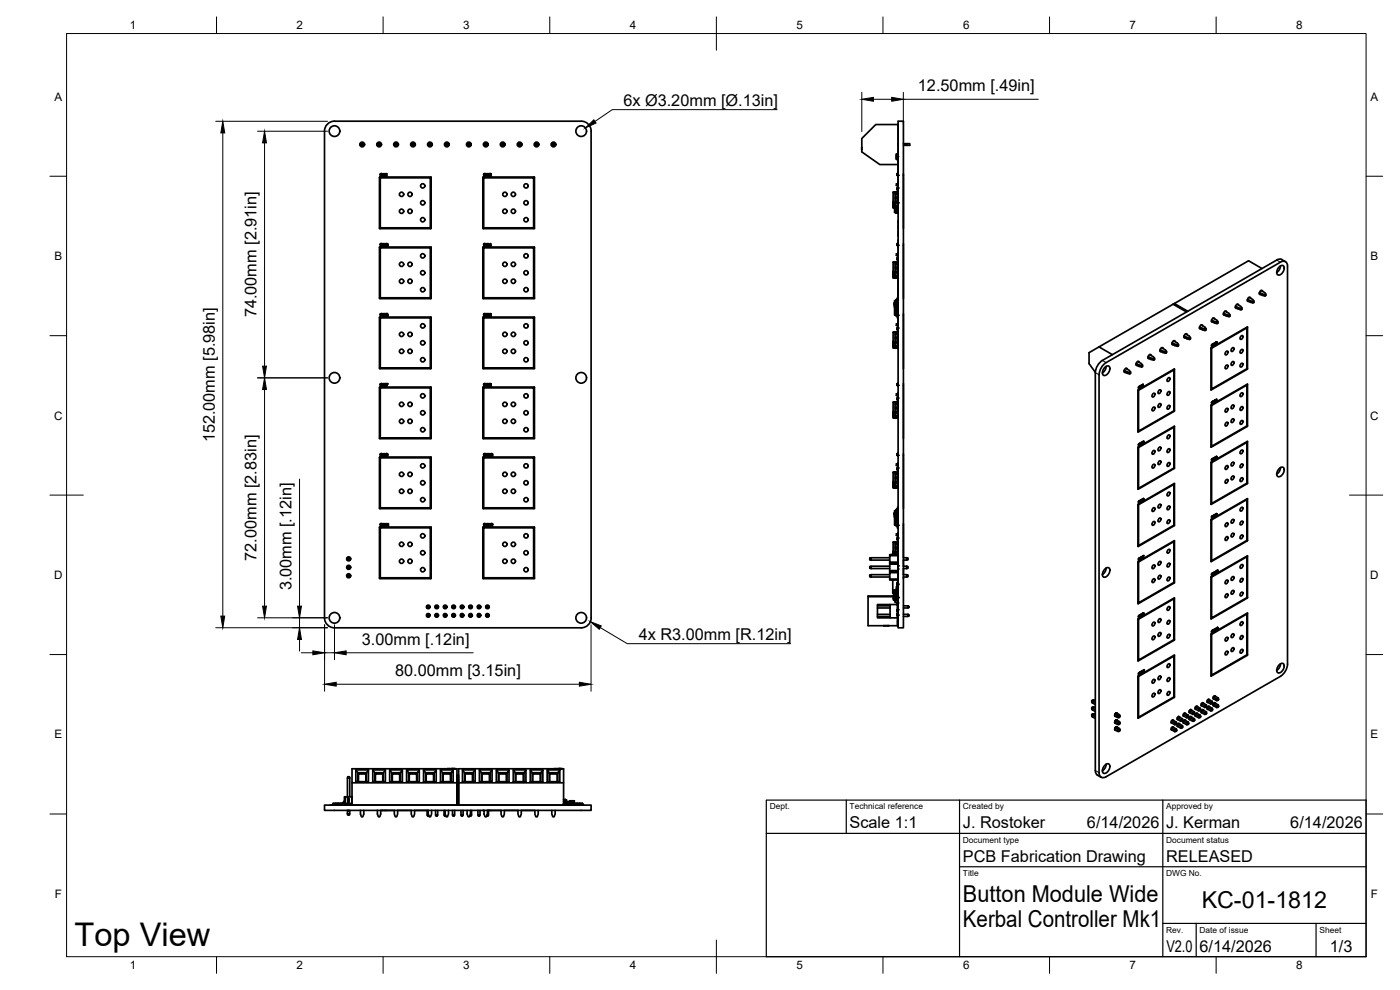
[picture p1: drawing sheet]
<svg xmlns="http://www.w3.org/2000/svg" width="420mm" height="297mm" viewBox="0 0 420 297" stroke-linecap="round" stroke-linejoin="round" font-family="sans-serif">
<defs><g id="words">
<text font-size="9.8" x="22.4" y="283.7">Top View</text>
<g font-size="7">
<text x="289" y="270.6">Button Module Wide</text>
<text x="360.6" y="272.3">KC-01-1812</text>
<text x="289" y="278.1">Kerbal Controller Mk1</text>
</g>
<g font-size="4.9">
<text x="275.5" y="27.4">12.50mm [.49in]</text>
<text x="187.1" y="31.9">6x Ø3.20mm [Ø.13in]</text>
<text x="77" y="95.2" transform="rotate(-90 77 95.2)">74.00mm [2.91in]</text>
<text x="64.5" y="132.7" transform="rotate(-90 64.5 132.7)">152.00mm [5.98in]</text>
<text x="77" y="168.2" transform="rotate(-90 77 168.2)">72.00mm [2.83in]</text>
<text x="87.5" y="177.2" transform="rotate(-90 87.5 177.2)">3.00mm [.12in]</text>
<text x="108.6" y="193.5">3.00mm [.12in]</text>
<text x="191.7" y="192.2">4x R3.00mm [R.12in]</text>
<text x="118.6" y="202.9">80.00mm [3.15in]</text>
<text x="255" y="248.5">Scale 1:1</text>
<text x="289" y="248.5">J. Rostoker</text>
<text x="326.2" y="248.5">6/14/2026</text>
<text x="350" y="248.5">J. Kerman</text>
<text x="387.2" y="248.5">6/14/2026</text>
<text x="289" y="258.6">PCB Fabrication Drawing</text>
<text x="350" y="258.6">RELEASED</text>
<text x="350" y="285.7">V2.0</text>
<text x="360" y="285.5">6/14/2026</text>
<text x="399.1" y="285.7">1/3</text>
</g>
<g font-size="3.5">
<text x="39" y="8.8">1</text>
<text x="89" y="8.8">2</text>
<text x="139" y="8.8">3</text>
<text x="189" y="8.8">4</text>
<text x="239" y="8.8">5</text>
<text x="289" y="8.8">6</text>
<text x="339" y="8.8">7</text>
<text x="389" y="8.8">8</text>
<text x="16.3" y="30.2">A</text>
<text x="411.3" y="30.2">A</text>
<text x="16.3" y="78">B</text>
<text x="411.3" y="78">B</text>
<text x="16.2" y="125.9">C</text>
<text x="411.2" y="125.9">C</text>
<text x="16.2" y="173.7">D</text>
<text x="411.2" y="173.7">D</text>
<text x="16.3" y="221.6">E</text>
<text x="411.3" y="221.6">E</text>
<text x="16.4" y="269.4">F</text>
<text x="411.4" y="269.4">F</text>
<text x="39" y="290.8">1</text>
<text x="89" y="290.8">2</text>
<text x="139" y="290.8">3</text>
<text x="189" y="290.8">4</text>
<text x="239" y="290.8">5</text>
<text x="289" y="290.8">6</text>
<text x="339" y="290.8">7</text>
<text x="389" y="290.8">8</text>
</g>
<g font-size="2.5">
<text x="231" y="242.9">Dept.</text>
<text x="255" y="242.9">Technical reference</text>
<text x="289" y="242.9">Created by</text>
<text x="350" y="242.9">Approved by</text>
<text x="289" y="252.8">Document type</text>
<text x="350" y="252.8">Document status</text>
<text x="289" y="262.9">Title</text>
<text x="350" y="262.9">DWG No.</text>
<text x="350" y="279.9">Rev.</text>
<text x="360" y="279.9">Date of issue</text>
<text x="396" y="279.9">Sheet</text>
</g>
</g></defs>
<!-- layer: Visible -->
<g fill="none" stroke="#000" stroke-width=".51">
<path d="M97.4 39.4v146a2.99 2.99 0 0 0 3 3h74a2.99 2.99 0 0 0 3-3M100.4 36.4h74M100.4 36.4a2.99 2.99 0 0 0-3 2.9M174.4 36.4a2.99 2.99 0 0 1 3 2.9M177.4 39.4v146M269.5 37.2v9.5M269.5 36.4h1.6v152h-1.6zM269.5 37.4h-6.7l-4.2 4.2v4l5.4 3.8h5.5M108.2 43.1h1v.5h-1zM108.5 43.1v.5M108.9 43.1v.5M113.3 43.1h1v.5h-1z"/>
<path d="M113.6 43.1v.5M113.9 53.2l.1 15.4M114 43.1v.5M114 53.1l15.4 .1M114 53.1l-.1 .1M114.1 53.4h15v15h-15zM114.1 52.3h.1M114.2 52.3v.1M114.2 52.4h.1M114.2 52.8h.1M114.2 52.4v.1M114.2 52.1v.2"/>
<path d="M114.2 52.8l.1 .1M114.2 52.5h.1M114.2 52.9h.3M114.3 52.1h-.1M114.3 52.5h.1M114.3 52.5l.3 .2-.4 .1M114.3 52.3l.3 .1M114.3 52.2l.3 .1M114.5 52.1h.1M114.5 52.1h-.3M114.5 52.9h.1M114.6 52.4v.1"/>
<path d="M114.6 52.4h.1M114.6 52.9h-.1M114.6 52.1h.1M114.6 52.1v.2M114.6 52.5h.1M114.6 52.5l.1 .1M114.7 52.8l-.1 .1M114.7 52.8h-.1M114.7 52.6v.1M114.7 52.6h.1M114.7 52.7v.1M115.4 52.8l.2-.7-.2 .4-.2-.4-.1 .4-.2-.4 .1 .7 .3-.3v.3"/>
<path d="M116 52.4v.4M116 52.3h-.1M116 52.8h.1M116.1 52.2v.6M116.1 52.2l-.2 .1M118.6 43.1h-.3v.5h.3M119 43.1v.5h.3v-.5h-.7v.5h.4M123.7 43.1h-.3v.5h.3M124.1 43.1v.5h.3v-.5h-.7v.5h.4M128.8 43.1h-.3v.5h.3M129.2 43.1v.5h.3v-.5h-.7v.5h.4M129.4 53.2v15.4h-15.4"/>
<path d="M133.9 43.1h-.3v.5h.3M134.3 43.1v.5h.3v-.5h-.7v.5h.4M140.2 43.1h1v.5h-1zM140.5 43.1v.5M140.9 43.1v.5M144.9 53.2l.1 15.4h15.4v-15.4M145.2 53.4h14.9v15h-14.9zM145.2 52.3h.1M145.2 52.3v.1M145.2 52.2v.1M145.2 52.4v.1M145.2 52.4h.1"/>
<path d="M145.2 52.8l.1 .1M145.2 52.1v.1M145.2 52.5h.1M145.3 52.9h.2M145.3 52.1h-.1M145.3 43.1h1v.5h-1zM145.3 52.5h.1M145.3 52.3l.3 .1M145.3 52.5l.3 .1M145.5 52.1h-.2M145.5 52.1h.1M145.5 52.9h.1"/>
<path d="M145.6 52.4v.1M145.6 52.4h.1M145.6 52.6l-.4 .1v.1M145.6 43.1v.5M145.6 52.9h-.1M145.6 52.1h.1M145.6 52.1l.1 .2-.4-.1M145.6 52.5h.1M145.7 52.5v.1M145.7 52.8h.1M145.7 52.6v.1M145.8 52.6h.1"/>
<path d="M145.8 52.7l-.1 .1M145.9 52.1l.2 .4 .1-.4 .2 .4 .3-.4-.2 .8-.2-.4-.2 .4zM146 43.1v.5M146.8 52.3h.1M146.9 52.3h.3l-.3 .6h.5l-.3-.1 .2-.2M146.9 52.2v.1M146.9 52.2h.1M146.9 52.1v.1M147 52.1h-.1M147 52.1h.2M147.1 52.1h-.1M147.2 52.1h.1"/>
<path d="M147.3 52.6h.1M147.3 52.1v.1M147.3 52.1h.1M147.3 52.2h.1M147.3 52.2l.1 .1M147.4 52.2v.1M147.4 52.4l-.1 .1M147.4 52.3v.1M150.7 43.1h-.3v.5h.3M151.1 43.1v.5h.3v-.5h-.7v.5h.4M155.7 43.1h-.3v.5h.3M156.1 43.1v.5h.3v-.5h-.7v.5h.4"/>
<path d="M160.4 53.2h-15.5M160.8 43.1h-.3v.5h.3M161.2 43.1v.5h.3v-.5h-.7v.5h.4M165.9 43.1h-.3v.5h.3M166.3 43.1v.5h.3v-.5h-.7v.5h.4M258.6 44.2v.7M258.6 44.8h.1M258.6 44.3h.1M258.6 44.2h.1M268.6 57.9v-.3h.2v.3M268.6 57.6l-.6 .1 .1 4.7M268.6 58.3v.9"/>
<path d="M268.6 59.6v.8M268.8 57.6h.5l.1 .3M268.8 58.3v.9M268.8 59.6v.8M269 46.5v1zM269 47.5v.3h.5M269 46.2h.5v1.6h-.5zM269.2 52.1v.5M269.2 56.4v.5M269.2 57.6h.3M269.3 47h.1M269.2 47h.1"/>
<path d="M269.3 46.9h.1M269.3 46.8h.1M269.2 46.8l.1 .1M269.2 46.8h.1M269.2 47.3l.1 .1M269.2 46.9h.1M269.3 47.1l-.1 .2M269.3 46.8v.1M269.3 47.3h.1M269.3 52.6h.1M269.3 56.4h.1M269.4 47h.1"/>
<path d="M269.4 46.8h.1M269.4 46.7h.1M269.3 47.1h.1M269.3 59.2h-.7v.4h.7M269.3 57.9h-.7v.4h.7M269.3 46.7h.1M269.4 47.3h.1M269.4 47.1h.1M269.4 47.1l-.1 .2M269.4 47.3h-.1M269.4 46.9h.1M269.4 52.6h.1"/>
<path d="M269.4 59.6h.1M269.4 59h.1M269.4 58.3v.9M269.4 59.6v.8M269.5 47.4v2.1M269.5 53.7v1.1M269.5 49.7v4M269.5 56.1v1.8h-.2v.4h.2v.9h-.2v.4h.2l-.1 .7M269.5 54.8v1.2M269.5 53.7h.1M269.5 55.1v.1M269.5 55.1l-.5 .1v.5l.5-.1"/>
<path d="M269.5 59.6v.1M269.5 46.5h.1M269.5 46.3h.1M269.5 47.8h.1M269.5 47.5h.1M269.5 52.1h-.3v.5h.3M269.5 56.4h-.3v.5h.3M269.5 59.8h-.1M269.5 46.2h-.5v.3M271.1 53.1v15.5M271.1 52.1v.8M271.1 43.1h1.1v.5h-1.1"/>
<path d="M272.2 43.1h.8v.5h-.8M114 74.1h15.3M114 74.1l-.1 15.4M114.1 74.4h15v15h-15zM114.2 73.4h.1M114.2 73.8v.1M114.2 73.5h.1M114.2 73.2v.2M114.2 73.8l.1 .1M114.2 73.9h.3M114.3 73.1h-.1M114.3 73.5h.1"/>
<path d="M114.3 73.5l.3 .1M114.5 73.1h.1M114.5 73.1h-.3M114.5 73.9h.1M114.6 73.5h.1M114.6 73.6h.1M114.6 73.4h.1M114.6 73.6l-.4 .2M114.6 73.3l-.3-.1 .3 .2M114.6 73.9h-.1M114.6 73.1h.1M114.6 73.2v.1"/>
<path d="M114.6 73.5l.1 .1M114.7 73.8l-.1 .1M114.7 73.6v.1M114.7 73.6h.1M114.7 73.7v.1M114.9 73.2l.2 .7 .2-.4v.3M114.9 73.2l.2 .3 .1-.4 .2 .4 .3-.3M115.7 73.2l-.3 .6M115.9 73.8v.1M115.9 73.9h.1M116 73.7h-.2l.1 .2M116 73.9h.1"/>
<path d="M116.1 73.5l.1 .2M116.2 73.7h-.2M116.3 73.9h-.3M116.3 73.4v-.3h-.4l.2 .4M116.3 73.8h-.1M116.3 73.4h.1M116.3 73.8v.1M116.3 73.7v.1M116.4 73.5v.1M116.4 73.6h.1M116.4 73.7v.1M116.4 73.6v.1"/>
<path d="M129.3 74.1l.1 15.4M145 74.1h15.3M145 74.1l-.1 15.4M145.2 74.4h14.9v15h-14.9zM145.2 73.3v.1M145.2 73.4v.1M145.2 73.8v.1M145.2 73.2v.1M145.2 73.4h.1M145.2 73.8l.1 .1M145.2 73.2h.1M145.2 73.5h.1"/>
<path d="M145.3 73.9h.2M145.3 73.1h-.1M145.3 73.5h.1M145.3 73.5l.3 .1M145.5 73.1h-.2M145.5 73.1h.1M145.5 73.9h.1M145.6 73.5h.1M145.6 73.4h.1M145.6 73.6l-.4 .2M145.6 73.9h-.1M145.6 73.1h.1"/>
<path d="M145.6 73.9h.1M145.6 73.2l.1 .1h-.4l.3 .1M145.7 73.5v.1M145.7 73.6l.1 .1M145.8 73.6h.1M145.9 73.2l.2 .7 .2-.4 .1 .4 .3-.7M145.9 73.2l.2 .3 .1-.4 .2 .4 .3-.3M147.1 73.4l-.1 .1zM147.1 73.1l.3 .5-.2 .3-.4-.3zM160.3 74.1l.1 15.4M268 61.2v.1M268 61.2h.1"/>
<path d="M268 61.3v.1M268 61.3h.1M268 61.5h.1M268 61.4v.1M268 61.5v.1M268 61.7v.1M268 61.4h.1M268 61.8h.1M268 61.8v.2M268 60.5v.6M268 61.6v.1M268.1 62.4l.5 .1"/>
<path d="M268.5 62.4v1.3l.4 .2M268.6 62.1v.4h.2v-.4M268.6 78.9v-.3h.2v.3M268.6 78.6l-.6 .1v4.6M268.6 60.9v.8M268.6 79.3v.9M268.8 78.6h.5l.1 .3M268.8 60.9v.8M268.8 79.3v.9M268.9 63.7h.1M268.9 62.9h.1M268.9 63.1h.1"/>
<path d="M268.9 62.4v1.4M268.9 63.8h.1M269 63.5h.5M269 63.5h-.1M269 62.9h.5M269 63.1h.5M269 62.4v.5M269 63.1v.4M269 63.7v.1M269 63.7h.4M269 63.8h.1M269.1 62.4h.4v.5"/>
<path d="M269.2 60.4v.5h-.6v-.5h.6M269.2 73.1v.5M269.2 77.4v.5M269.3 60.9h.1M269.3 73.6h.1M269.3 77.4h.1M269.3 61.7h-.7v.4h.7M269.3 78.9h-.7v.4h.7M269.3 62.4l-.5 .1M269.4 60.9h.1M269.4 73.6h.1M269.4 63.7l-.5 .2"/>
<path d="M269.4 63.7h.1M269.4 77.4h.1M269.4 62.1v.2M269.4 62.3l-.1 .1M269.4 61.1l.1 .6h-.2v.4h.2M269.4 62.2h.1M269.4 61.6h.1M269.4 60.9v.8M269.4 79.3v.9M269.5 62.1v.1M269.5 63.1v.4M269.5 76.2v2.7"/>
<path d="M269.5 78.9v2.9M269.5 72.1v2.4M269.5 69.3v1.6M269.5 67.6v1.2M269.5 60v1.2M269.5 62.1v.5M269.5 75.6v.6M269.5 63.7v.3M269.5 76.2h-.5v.5l.5-.1M269.5 63.5h.1M269.5 66.2v1M269.5 74.9v.2"/>
<path d="M269.5 76.2h.1M269.5 62.9h.1M269.5 63.1h.1M269.5 62.2v.1M269.5 60.9h.1M269.5 60.4h-.3v.5h.3M269.5 73.1h-.3v.5h.3M269.5 77.4h-.3v.5h.3M269.5 78.9h-.2v.4h.2M269.5 63.7h.1M271.1 74.1v15.5M271.1 73.1v.8"/>
<path d="M384.3 79.8a2.5 2.5 0 0 1-1.1 2M385.8 78.5l-1.5-.8-1.1 .3-52.4 30.1M386.4 79.9v119.3l-.2 1.2-.6 1.2-1.3 1.3M386.4 79.9a1.29 1.29 0 0 0-.6-1.4 1.29 1.29 0 0 0-1.5 .1l-52.3 30.2M113.9 95.3l.1 15.3M113.9 89.5l.1 .1M114 95.1l15.4 .1M114 95.1l-.1 .1M114.1 95.4h15v15h-15zM114.2 94.4h.1M114.2 94.8v.1M114.2 94.5h.1"/>
<path d="M114.2 94.2v.2M114.2 94.8h.1M114.2 94.9h.3M114.3 94.5h.1M114.3 94.5l.3 .2-.4 .1M114.5 94.1h.1M114.5 94.1h-.2M114.5 94.9h.1M114.6 94.5h.1M114.6 94.4h.1M114.6 94.3h-.3l.3 .2M114.6 94.9h-.1"/>
<path d="M114.6 94.1h.1M114.6 94.2v.1M114.6 94.5l.1 .1M114.7 94.8l-.1 .1M114.7 94.6v.1M114.7 94.6h.1M114.7 94.7v.1M114.9 94.2l.2 .7 .2-.4v.4M114.9 94.2l.2 .3 .1-.4 .2 .4 .3-.3M115.7 94.2l-.3 .6M115.9 94.8v.1M115.9 94.9h.1"/>
<path d="M116 94.5h.2v.2M116 94.7h-.2l.1 .1M116 94.9h.1M116 94.3h.3M116 94.3h.1M116.2 94.7h-.2M116.2 94.1h-.3l.1 .4M116.2 94.3h-.2M116.2 94.4h.1M116.3 94.1v.1M116.3 94.9h-.3M116.3 94.8h-.1"/>
<path d="M116.3 94.8v.1M116.3 94.4v.1M116.3 94.7v.1M116.4 94.5v.1M116.4 94.6h.1M116.4 94.6v.1M129.4 95.3v15.3h-15.4M129.4 89.5l-15.4 .1M144.9 95.3l.1 15.3h15.4v-15.3M144.9 89.5h15.5M145.2 95.4h14.9v15h-14.9zM145.2 94.3h.1"/>
<path d="M145.2 94.4v.1M145.2 94.2v.1M145.2 94.4h.1M145.2 94.8h.1M145.2 94.2h.1M145.2 94.5h.1M145.3 94.9h.2M145.3 94.1h-.1M145.3 94.5h.1M145.3 94.5l.3 .2M145.5 94.1h-.2M145.5 94.1h.1"/>
<path d="M145.5 94.9h.1M145.6 94.5h.1M145.6 94.4h.1M145.6 94.7h-.4v.2M145.6 94.9h-.1M145.6 94.1h.1M145.6 94.2l.1 .1h-.4l.3 .2M145.7 94.5v.1M145.7 94.8h.1M145.7 94.6v.1M145.8 94.6h.1M145.8 94.7l-.1 .1"/>
<path d="M145.9 94.2l.2 .7 .2-.4 .1 .4 .3-.7M145.9 94.2l.2 .3 .1-.4 .2 .4 .3-.3M146.8 94.6h.1M146.8 94.6l.2 .3M146.9 94.3h.1M146.9 94.3l-.1 .3M147 94.9h.1M147.1 94.9h.1M147.1 94.3h.1M147.1 94.3v.1M147.1 94.3l.2 .2M147.2 94.9h-.1"/>
<path d="M147.3 94.1l-.4 .2M147.3 94.1v.1M147.3 94.2l-.3 .1M147.3 94.5h.1M147.3 94.8l-.1 .1M147.3 94.5l.1 .1M147.3 94.7v.1M147.4 94.6h.1M147.4 94.6l-.1 .1M160.4 95.2h-15.5M268 82.2v.1M268 82.2h.1"/>
<path d="M268 82.3v.2M268 82.3h.1M268 82.5v.5M268 82.5h.1M268 81.5v.6M268 83.3l.6 .2M268.5 91.3h.1M268.5 91.4h.1M268.5 91h.1M268.5 91.4v.1M268.5 91.3v.1M268.5 91.2h.1"/>
<path d="M268.5 91.1v.1M268.5 91v.1M268.5 91.1h.1M268.5 90.8h.1M268.5 92.1h.1M268.5 91.9h.1M268.5 91.8h.1M268.5 91.7h.1M268.5 91.2v.1M268.5 90.9v.1M268.5 90.8v.1M268.5 90.9h.1"/>
<path d="M268.5 91.6v.6M268.6 99.9v-.3h.2v.3M268.6 99.6l-.6 .1 .1 4.7M268.6 83.1v.4h.2v-.4M268.6 80.6v.8M268.6 81.9v.8M268.8 99.6l.6 .1v.2M268.8 80.6v.8M268.8 81.9v.8M268.9 94.5l.5 .6M268.9 90.2l-.4 .1v4.2l.4 .1M268.9 90.2v4.3"/>
<path d="M268.9 90.2h.2M268.9 94.6h.3M269 97.6h.1M269 94.6l.2 .2M269.1 90.2h.4v3.9h-.3v.5h.3M269.1 90.2v4.3M269.1 90.2h.1M269.1 94.5v.1M269.1 89.8l-.2 .4M269.2 94.8l.3 .3M269.2 89.9l-.2 .3M269.2 94.1v.5"/>
<path d="M269.2 98.4v.5M269.3 94.6h.1M269.3 98.4h.1M269.3 99.9h-.7v.4h.7M269.3 82.7h-.7v.4h.7M269.3 81.4h-.7v.5h.7M269.3 80.2h-.7v.4h.7M269.4 95.1v.5h.1M269.4 89.6l-.3 .2M269.4 94.6h.1M269.4 83.1v.2M269.4 83.3l-.6 .2"/>
<path d="M269.4 80.6v.8M269.4 81.9v.8M269.5 93.4h.1M269.5 91.3h.1M269.5 98.9v3.6h-.2v.4h.2v.8h-.2l.2 1M269.5 93.4v3.7M269.5 97.6v1.3M269.5 97.1v.5M269.5 87.9v5.5M269.5 84.8v2.9M269.5 81.8v2.7M269.5 97.2h-.5v.4"/>
<path d="M269.5 97.1h.1M269.5 97.2h.1M269.5 89.6l-.3 .3M269.5 98.4h-.3v.5h.3M269.5 97.6h-.5M269.5 89.2h-.1v.4M269.5 99.9h-.2v.4h.2M269.5 82.7h-.2v.4h.2M269.5 81.4h-.2v.5h.2M269.5 80.2h-.2v.4h.2M271.1 95.1v15.5M271.1 94.1v.8"/>
<path d="M352.1 91.3l-25.3 14.5v3.3l1.9 2.6M352.1 91.3l4 2.3M352.4 91.1l4.1 2.3M360 98.1l.9 .4v.5l-.9-.6M360.5 97.5l1.4 1.1-.2 .1-.8-.2M361 97.8l-.1-.3a.74 .74 0 0 0-.8 .4 .74 .74 0 0 0 .1 .8h.2M361.7 98.7v.5M361.9 98.6v.4l-.2 .2-.8-.2M363.6 96l.9 .5v.4l-.9-.5M364.1 95.4l1.1 .7 .3 .4-.2 .2-.8-.2M364.6 95.7l-.1-.2a.74 .74 0 0 0-.8 .3 .74 .74 0 0 0 .1 .9l.2-.1M365.3 96.7v.4"/>
<path d="M365.5 96.5v.4l-.2 .2-.8-.2M367.1 94.3l.9 .5M367.2 93.9l.8 .5M367.7 93.4l1.4 1.1v.4l-.2 .1v-.4l.2-.1M368.2 93.6l-.1-.2a.74 .74 0 0 0-.8 .3 .74 .74 0 0 0 .1 .9h.2M368.9 94.6l-.9-.2v.4l.9 .2M370.7 92.2l.9 .5M370.8 91.8l.8 .5M371.3 91.3l1.4 1.1v.4l-.3 .2v-.5l.3-.1M371.7 91.6l-.1-.3a.74 .74 0 0 0-.7 .4 .74 .74 0 0 0 .1 .8h.2M372.4 92.5l-.8-.2v.4l.8 .3M374.3 98.1l-10.9 6.4"/>
<path d="M374.3 98.1l.1 12.6-10.9 6.3-.1-12.5M374.3 90.2l.9 .5M374.4 89.8l.8 .5M374.9 89.2l1.4 1.1v.4l-.3 .2v-.4l.3-.2M375.3 89.5l-.1-.3a.74 .74 0 0 0-.7 .4 .74 .74 0 0 0 .1 .8h.2M376 90.5l-.8-.2v.4l.8 .2M377.9 88.1l.9 .5M378 87.7l.8 .5M378.4 87.2l1.1 .6 .4 .5v.4l-.3 .1v-.4l.3-.1M378.7 80.6l-4-2.4-22.6 13.1M378.9 87.4l-.1-.2a.74 .74 0 0 0-.7 .3 .74 .74 0 0 0 .1 .9h.2M379.6 88.4l-.8-.2v.4l.8 .2"/>
<path d="M383.9 80.1a.82 .82 0 0 1 1.5 0 2.08 2.08 0 0 1-1.8 2.4 1.52 1.52 0 0 1 .3-2.4zM114 116.1h15.3M114 116.1l-.1 15.4M114.1 116.4h15v15h-15zM114.2 115.4h.1M114.2 115.8v.1M114.2 115.5h.1M114.2 115.2v.2M114.2 115.9h.1M114.2 115.9h.3M114.3 115.1l-.1 .1M114.3 115.5h.1"/>
<path d="M114.3 115.5l.3 .1M114.3 115.7l-.1 .1M114.5 115.1h.1M114.5 115.1h-.3M114.5 115.9h.1M114.6 115.5h.1M114.6 115.6v.1M114.6 115.4h.1M114.6 115.7h-.3M114.6 115.3h-.3l.3 .2M114.6 115.9h-.1M114.6 115.1l.1 .1"/>
<path d="M114.6 115.2v.1M114.6 115.5l.1 .1M114.7 115.9h-.1M114.7 115.8l-.1 .1M114.7 115.6v.1M114.7 115.6h.1M114.7 115.7v.1M115.4 115.8l.2-.7-.2 .4-.2-.4-.1 .4-.2-.4 .1 .8 .3-.4v.4M116.4 115.2l-.6-.1 .4 .2-.2 .6 .4-.7M129.3 116.1l.1 15.4M145 116.1h15.3M145 116.1l-.1 15.4"/>
<path d="M145.2 116.4h14.9v15h-14.9zM145.2 115.3v.1M145.2 115.4h.1M145.2 115.2v.1M145.2 115.5h.1M145.2 115.9h.1M145.2 115.2h.1M145.3 115.9h.2M145.3 115.1l-.1 .1M145.3 115.5h.1M145.3 115.7l-.1 .2M145.3 115.5l.3 .2"/>
<path d="M145.5 115.1h-.2M145.5 115.1h.1M145.5 115.9h.1M145.6 115.5h.1M145.6 115.4h.1M145.6 115.7h-.3M145.6 115.9h-.1M145.6 115.1l.1 .1M145.6 115.2l.1 .1h-.4l.3 .2M145.7 115.5v.1M145.7 115.9h-.1M145.7 115.8l-.1 .1"/>
<path d="M145.7 115.6v.1M145.8 115.6h.1M145.8 115.7l-.1 .1M145.9 115.1l.2 .4 .1-.4 .2 .4 .3-.4-.2 .8-.2-.4-.2 .4zM146.8 115.7h.1M146.8 115.6v.1M146.8 115.7l.1 .1M146.8 115.3l.1 .2M146.9 115.5l-.1 .1M146.9 115.2v.1M146.9 115.2h.1M146.9 115.5h.1"/>
<path d="M146.9 115.9h.1M146.9 115.1v.1M147 115.7h.1M147 115.1h-.1M147 115.9h.1M147 115.1h.1M147 115.1l.4 .1M147.1 115.5h.1M147.1 115.5l-.1 .2M147.1 115.5l.1 .2M147.2 115.3v.1M147.2 115.7h-.2"/>
<path d="M147.2 115.7h.1M147.3 115.9h-.3M147.3 115.9h.1M147.3 115.4l.1 .1M147.4 115.2v.1M147.4 115.3v.1M147.4 115.5v.1M147.4 115.4h-.1M147.4 115.6v.1M147.4 115.6h.1M147.4 115.7h.1M147.4 115.7l-.1 .1"/>
<path d="M160.3 116.1l.1 15.4M268 103.2v.1M268 103.2h.1M268 103.3v.1M268 103.3h.1M268 103.4v.1M268 103.5v.5M268 103.4h.1M268 103.5h.1M268 102.5v.6M268.1 104.4l.5 .1M268.6 104.1v.4h.2v-.4"/>
<path d="M268.6 100.3v.9M268.6 101.6v.9M268.6 102.9v.8M268.8 100.3v.9M268.8 101.6v.9M268.8 102.9v.8M269.2 115.1v.5M269.2 119.4v.5M269.3 115.6h.1M269.3 119.4h.1M269.3 103.7h-.7v.4h.7M269.3 102.5h-.7v.4h.7"/>
<path d="M269.3 101.2h-.7v.4h.7M269.3 104.4l-.5 .1M269.4 115.6h.1M269.4 104.1l-.1 .3M269.4 100.3v.9M269.4 101.6v.9M269.4 102.9v.8M269.5 119.1v1.2M269.5 117.8v1.2M269.5 114.8v1.1M269.5 118.2h-.5v.4h.5M269.5 118.2h.1"/>
<path d="M269.5 115.1h-.3v.5h.3M269.5 119.4h-.3v.5h.3M269.5 101.2h-.2v.4h.2M271.1 116.1v15.5M271.1 115.1v.8M329.8 104.1l4 2.3M330.8 108.1l-1.3 1.3-.6 1.2-.2 1.2v119.4l.2 .8 .5 .6M331.6 110.2a.82 .82 0 0 1 1.4 0 2.08 2.08 0 0 1-1.7 2.5 1.52 1.52 0 0 1 .3-2.5zM332 108.8l-1.4 1.3-.5 1.1-.3 1.3 .1 119.3a1.29 1.29 0 0 0 .6 1.4 1.29 1.29 0 0 0 1.5-.1M332 109.9a2.5 2.5 0 0 1-1.2 2M337.4 111.1l.8 .5v.4l-.9-.5M337.9 110.5l1.4 1.1-.3 .2-.8-.2"/>
<path d="M338.3 110.8l-.1-.2a.74 .74 0 0 0-.7 .3 .74 .74 0 0 0 .1 .9l.2-.1M339 111.8v.4M339.3 111.6v.4l-.3 .2-.8-.2M341 109l.8 .5v.4l-.9-.5M341.4 108.5l1.1 .6 .4 .5-.3 .1-.8-.2M341.7 116.2v.1M341.7 117.1l10.6-6.1v12.3l-10.6 6.1zM341.7 116.3h.1M341.8 116.6h.1M341.8 116.3h.1M341.8 116.1l-.1 .1M341.8 116h-.1"/>
<path d="M341.8 116.5l-.1 .1h.3M341.9 116l-.1 .2h.2M341.9 108.7l-.1-.2a.74 .74 0 0 0-.7 .3 .74 .74 0 0 0 .1 .9l.2-.1M341.9 116.5h-.1M342 116.3h-.2M342 115.9h.1M342 115.9l-.2 .1M342 116.6h.1M342 116.3l-.1 .2M342 116.2h.1M342 116.3h.1M342.1 116.2h.1"/>
<path d="M342.1 115.9l-.1 .2M342.1 116.4l-.1 .2M342.1 116.3h.1M342.1 116.2v.2M342.3 115.7v.6l.2-.4 .2 .2M342.5 115.6l-.1 .4-.1-.3M342.6 109.7v.4M342.8 115.5l-.2 .6M342.8 115.5l-.2 .4-.1-.3M342.9 109.6v.4l-.3 .1-.8-.2M343 115.5l-.1 .1M343 115.3v.6z"/>
<path d="M344.5 107.3l.9 .6M344.6 107l.8 .4M345 106.4l1.5 1.1v.4l-.3 .2v-.4l.3-.2M345.5 106.7l-.1-.3a.74 .74 0 0 0-.8 .4 .74 .74 0 0 0 .1 .8h.3M345.9 118.2l.5-.2 .2 .3-.2 .6-.5 .2-.2-.3zM346.2 107.7l-.8-.3v.5l.8 .2M347.7 117.2l.5-.3 .2 .3-.2 .6-.5 .3-.2-.3zM348.1 105.2l.9 .6M348.2 104.9l.8 .5M348.6 104.3l1.5 1.1v.4l-.3 .2v-.4l.3-.2M349.1 104.6l-.1-.2a.74 .74 0 0 0-.8 .3 .74 .74 0 0 0 .1 .9l.3-.1M349.8 105.6l-.8-.2v.4l.8 .2"/>
<path d="M350.5 117.7l.4-.2 .2 .3-.2 .6-.5 .2-.2-.3zM350.5 113.6l.4-.3 .2 .3-.2 .6-.5 .3-.2-.4zM351.7 103.2l.9 .5M351.8 102.8l.8 .5M352.2 102.3l1.5 1v.5l-.3 .1v-.4l.3-.2M352.5 110.8l-10.9 6.2v12.6l10.9-6.3v-12.5M352.7 102.5l-.1-.2a.74 .74 0 0 0-.8 .3 .74 .74 0 0 0 .1 .9l.3-.1M353.4 103.5l-.8-.2v.4l.8 .2M355.3 101.1l.9 .5M355.3 100.7l.9 .5M355.8 100.2l1.1 .6 .4 .5v.4l-.3 .2v-.5l.3-.1M356.3 100.4l-.1-.2a.74 .74 0 0 0-.8 .4 .74 .74 0 0 0 .1 .8h.3"/>
<path d="M357 101.4l-.8-.2v.4l.8 .3M363.6 104.5l10.6-6.1v12.2l-10.6 6.1zM363.6 103.6h.1M363.6 103.7h.1M363.6 104h.1M363.6 103.5h.1M363.7 103.4l-.1 .1M363.7 104h.1M363.7 103.7h.1M363.7 103.9h.1M363.7 103.8l-.1 .2M363.7 103.5l.2 .1"/>
<path d="M363.9 103.4h.1M363.9 103.4l-.2 .1M363.9 103.9l-.2 .1M363.9 103.3l.1 .1M363.9 103.3l-.2 .1M363.9 103.7h-.2M363.9 103.3h.1M363.9 103.9h.1M363.9 103.7l-.2 .2M363.9 103.6h.1M363.9 103.7h.1M363.9 103.5h.1"/>
<path d="M364 103.3h.1M364 103.5h.1M364 103.5v.1M364 103.8v.1M364 103.6v.3M364 103.6h.1M364.4 103l.1 .2 .2-.3-.1 .6-.2-.2-.1 .4v-.6M364.4 103.1l-.1 .3-.1-.3M364.8 102.9h.1M364.8 102.9l.3-.1-.3 .6 .4-.2h-.2l.1-.2M364.8 102.8v.1M364.9 102.8h-.1"/>
<path d="M364.9 102.7h.1M365 102.7h-.1M365.1 102.6h.1M365.1 102.6l-.1 .1M365.1 119.8v.5M365.1 102.9v.1M365.1 119.8l-.3 .5 .2 .1M365.1 102.6l.1 .1M365.2 102.6h.1M365.2 102.7h.1M365.2 102.7v.1M365.2 102.7l-.1 .3"/>
<path d="M367.9 105.6l.4-.3 .3 .4-.3 .5-.4 .3-.3-.3zM367.9 109.8l.4-.3 .3 .3-.3 .6-.4 .3-.3-.4zM369.7 104.6l.4-.3 .3 .3-.3 .6-.4 .3-.3-.4zM369.7 108.7l.4-.2 .3 .3-.3 .6-.4 .2-.3-.3zM372.4 118.1l.4-.3 .2 .4-.2 .5-.4 .3-.3-.3zM372.4 105.1l.4-.3 .2 .3-.2 .6-.4 .3-.3-.3zM372.4 100.9l.4-.2 .2 .3-.2 .6-.4 .2-.3-.3zM372.4 109.2l.4-.2 .2 .3-.2 .6-.4 .2-.3-.3zM113.9 131.5l.1 .1M114 137.1h15.3M114 137.1v15.5M114.1 137.4h15v15h-15z"/>
<path d="M114.2 136.3v.1M114.2 136.4h.1M114.2 136.8h.1M114.2 136.4v.1M114.2 136.2l-.1 .1M114.2 136.8l.1 .1M114.2 136.5h.1M114.2 136.9h.3M114.3 136.5h.1M114.3 136.5l.3 .1M114.5 136.1l.1 .1M114.5 136.1l-.3 .1"/>
<path d="M114.5 136.1h.1M114.5 136.9h.1M114.6 136.4v.1M114.6 136.6h.1M114.6 136.5h.1M114.6 136.7l-.4 .1M114.6 136.3h-.3l.3 .1M114.6 136.9h-.1M114.6 136.1l.1 .1M114.6 136.2v.1M114.6 136.5l.1 .1M114.7 136.8l-.1 .1"/>
<path d="M114.7 136.8h-.1M114.7 136.7h.1M114.7 136.6h.1M114.7 136.7v.1M115.4 136.8l.2-.7-.2 .4-.2-.4-.1 .4-.2-.4 .1 .7 .3-.3v.3M115.8 136.4l.1 .2M115.8 136.4h.1M115.8 136.3v.1M115.8 136.3h.1M115.9 136.2h-.1M115.9 136.6h.1M116 136.6v.1"/>
<path d="M116 136.1l-.1 .1M116 136.9h.1M116 136.1v.1M116 136.7h.1M116.1 136.1h.1M116.1 136.7h.1M116.1 136.1h-.1M116.1 136.7h-.3l.2 .2M116.1 136.1l.1 .1M116.2 136.9h-.1M116.2 136.1v.1M116.2 136.2h.1"/>
<path d="M116.3 136.8l-.1 .1M116.3 136.2h.1M116.3 136.7l-.1 .1M116.3 136.7h.1M116.3 136.2l.1 .2M116.3 136.4h.1M116.4 136.4l-.1 .3M129.3 137.1l.1 15.5h-15.4M129.4 131.5l-15.4 .1M144.9 131.5h15.5M145 137.1h15.3M145.2 137.4h14.9v15h-14.9z"/>
<path d="M145.2 136.3h.1M145.2 136.4h.1M145.2 136.3v.1M145.2 136.2v.1M145.2 136.4v.1M145.2 136.8l.1 .1M145.2 136.5h.1M145.3 136.9h.2M145.3 136.5h.1M145.3 136.5l.3 .1M145.5 136.1l-.3 .1M145.5 136.1h.1"/>
<path d="M145.5 136.9h.1M145.5 136.1l.1 .1M145.6 136.4v.1M145.6 136.6h.1M145.6 136.5h.1M145.6 136.7h-.4v.1M145.6 136.9h-.1M145.6 136.1l.1 .1M145.6 136.2l.1 .1h-.4l.3 .1M145.7 136.5v.1M145.7 136.8l-.1 .1M145.7 136.8h-.1"/>
<path d="M145.7 136.7h.1M145.8 136.6h.1M145.8 136.7l-.1 .1M145.9 136.1l.2 .4 .1-.4 .2 .4 .3-.4-.2 .8-.2-.4-.2 .4zM147 136.1l-.2 .2 .3 .6-.1-.8M147.3 136.7l.4 .2M147.3 136.7h.1M147.3 136.2v.1M147.3 136.3v.4M147.4 136.1l-.1 .2M147.5 136.3v.4M147.5 136.7h.1"/>
<path d="M147.5 136.1l-.1 .1M147.5 136.1l.2 .1M147.5 136.3h.1M147.5 136.1h.1M147.5 136.3l.2 .4M147.7 136.7h-.1M147.7 136.1l.1 .1M147.7 136.2l.1 .1M147.8 136.8l-.1 .1M147.8 136.7l-.1 .1M147.8 136.3v.4M147.8 136.2v.1"/>
<path d="M147.8 136.7h.1M160.3 137.1v15.5h-15.4l.1-15.5M268 124.2v.1M268 124.3v.1M268 124.3h.1M268 124.4v.1M268 124.5v.5M268 123.5v.6M268.1 125.4l.5 .1M268.6 125.1v.4h.2v-.4M268.6 120.9v-.3h.2v.3M268.6 120.6l-.6 .1 .1 4.7"/>
<path d="M268.6 121.3v.9M268.6 122.6v.9M268.6 123.9v.8M268.8 120.6l.6 .1v.2M268.8 121.3v.9M268.8 122.6v.9M268.8 123.9v.8M269 139.6v.1M269.2 136.1v.5M269.3 136.6h.1M269.3 124.7h-.7v.4h.7M269.3 123.5h-.7v.4h.7"/>
<path d="M269.3 122.2h-.7v.4h.7M269.3 120.9h-.7v.4h.7M269.3 125.4l-.5 .1M269.4 136.6h.1M269.4 125.1l-.1 .3M269.4 121.3v.9M269.4 122.6v.9M269.4 123.9v.8M269.5 120.4v.5h-.2v.4h.2v.9h-.2v.4h.2v.9h-.2v.4h.2v.8h-.2l.2 1M269.5 138.8v1.2M269.5 135.8v1.1M269.5 139.2h.1"/>
<path d="M269.5 139.2h-.5v.4M269.5 136.1h-.3v.5h.3M269.5 139.6l-.5 .1M271.1 137.1v15.5M271.1 136.1v.8M341.6 134.1l10.9-6.2v12.5M341.6 134.1v12.7l10.9-6.4M341.7 133.4h.1M341.7 134.3l10.6-6.1v12.2l-10.6 6.1zM341.7 133.4v.1M341.7 133.3v.1M341.7 133.5h.1"/>
<path d="M341.8 133.8h.1M341.8 133.5h.1M341.8 133.2l-.1 .1M341.8 133.2h-.1M341.8 133.3h.2M341.9 133.2h.1M341.9 133.6l-.1 .2M342 133.2l-.2 .1M342 133.7l-.2 .1M342 133.5h-.2M342 133.1v.1M342 133.1h.1"/>
<path d="M342 133.1l-.2 .1M342 133.7h.1M342 133.5l-.1 .1M342 133.3h.1M342 133.5h.1M342.1 133.3v.1M342.1 133.6l-.1 .1M342.1 133.4v.1M342.1 133.4h.1M342.1 133.5v.1M342.3 132.9l-.1 .1M342.4 132.8v.4l-.1-.3"/>
<path d="M342.5 132.8h-.1M342.8 132.7l-.2 .6-.1-.2-.1 .4-.2-.5M342.8 132.7l-.2 .3-.1-.2M342.9 133.1h.1M343 133h.1M343 133.1h-.1M343 133.1h.1M343.1 132.8v.1M343.1 132.9l-.2 .2M343.2 133l-.2 .1M343.2 133h.1M343.2 132.6h.1"/>
<path d="M343.2 132.6v-.3l-.3 .2 .2 .3M343.2 132.9v.1M343.3 132.6v.1M343.3 132.9h.1M343.3 132.7v.1M343.3 132.8v.1M343.3 132.7h.1M345.9 135.4l.5-.3 .2 .4-.2 .5-.5 .3-.2-.3zM345.9 139.5l.5-.2 .2 .3-.2 .6-.5 .3-.2-.4zM345.9 122.4l.5-.3 .2 .3-.2 .6-.5 .3-.2-.3zM347.7 134.4l.5-.3 .2 .3-.2 .6-.5 .3-.2-.4zM347.7 138.5l.5-.3 .2 .4-.2 .6-.5 .2-.2-.3z"/>
<path d="M347.7 121.3l.5-.2 .2 .3-.2 .6-.5 .3-.2-.4zM350.5 134.9l.4-.3 .2 .3-.2 .6-.5 .3-.2-.3zM350.5 130.7l.4-.2 .2 .3-.2 .6-.5 .2-.2-.3zM350.5 139l.4-.2 .2 .3-.2 .6-.5 .2-.2-.3zM350.5 121.9l.4-.3 .2 .3-.2 .6-.5 .3-.2-.3zM363.5 121.5l10.9-6.2v12.6l-10.9 6.3zM363.5 138.7l10.9-6.3v12.6l-10.9 6.3zM363.6 120.8h.1M363.6 137.9l.1 .1M363.6 138.8l10.6-6.1v12.3l-10.6 6.1zM363.6 121.7l10.6-6.2v12.3l-10.6 6.1zM363.6 120.7v.1"/>
<path d="M363.6 137.9v.1M363.6 120.8l.1 .1M363.6 121.2h.1M363.6 138h.1M363.6 138.3l.1 .1M363.6 120.7h.1M363.6 137.8v.1M363.6 138l.1 .1M363.7 120.6l-.1 .1M363.7 137.8l-.1 .1M363.7 121.2h.1M363.7 138.3h.1"/>
<path d="M363.7 120.9h.1M363.7 138v.1M363.7 138.1h.1M363.7 120.6h.1M363.7 137.7v.1M363.7 121v.1M363.7 138.2h.1M363.7 121l-.1 .2M363.7 138.2l-.1 .1M363.7 138.1h.2l-.2 .1M363.9 121.1l-.2 .1M363.9 138.3l-.2 .1"/>
<path d="M363.9 120.4h.1M363.9 120.5l-.2 .1M363.9 137.6l-.2 .2M363.9 120.9h-.2M363.9 120.5h.1M363.9 137.6h.1M363.9 121.1h.1M363.9 138.3h.1M363.9 120.9l-.2 .1M363.9 120.7h.1M363.9 137.9h.1M363.9 120.8v.1"/>
<path d="M363.9 138h.1M363.9 121v.1M363.9 138.2v.1M364 137.6l-.3 .3h.2M364 120.4v.1M364 120.4h.1M364 137.6h.1M364 120.7h.1M364 137.9h.1M364 120.7v.1M364 121h.1M364 138.2h.1"/>
<path d="M364 120.8v.2M364 138v.2M364 120.5l-.3 .2h.2M364 120.8h.1M364 138h.1M364.4 120.2l.1 .2 .2-.4-.1 .7-.2-.2-.1 .4-.2-.5 .1-.1 .1 .2 .1-.3M364.6 137.3v.5l-.2-.1-.1 .3-.1-.5 .1 .2 .3-.4M364.8 137.5v.1M364.8 137.5h.1M364.8 137.2v.3M364.8 137.6h.1M364.8 137.6l.1 .1"/>
<path d="M364.8 137.2h.1M364.8 137.1v.1M364.9 137.7h.1M364.9 137.1h.1M364.9 137.5l.2-.2-.2 .2M364.9 137.2v.1M364.9 137.1v.1M365 137.2l-.1 .1M365 137.2h.1M365 137.6h.1M365 120.2h.1M365 137.6v.1"/>
<path d="M365 137.1h.1M365.1 137.1h-.1M365.1 137.2h-.1M365.1 137.6h-.1M365.1 137.2h.1M365.1 136.9v.1M365.1 137.5h.1M365.1 136.9l-.2 .2M365.1 137v.1M365.1 120.3l-.1 .1M365.1 137.2l.1 .1M365.2 137.3l-.1 .1"/>
<path d="M365.2 137.4v.1M365.2 137.3h.1M367.9 122.8l.4-.3 .3 .3-.3 .6-.4 .3-.3-.4zM367.9 126.9l.4-.2 .3 .3-.3 .6-.4 .2-.3-.3zM367.9 139.9l.4-.2 .3 .3-.3 .6-.4 .3-.3-.4zM369.7 121.7l.4-.2 .3 .3-.3 .6-.4 .3-.3-.4zM369.7 125.9l.4-.3 .3 .3-.3 .6-.4 .3-.3-.3zM369.7 138.9l.4-.3 .3 .4-.3 .6-.4 .2-.3-.3zM372.4 122.3l.4-.3 .2 .3-.2 .6-.4 .3-.3-.4zM372.4 126.4l.4-.2 .2 .3-.2 .6-.4 .2-.3-.3zM372.4 135.3l.4-.3 .2 .3-.2 .6-.4 .3-.3-.3zM372.4 139.4l.4-.2 .2 .3-.2 .6-.4 .2-.3-.3z"/>
<path d="M114 158.1l15.4 .1v15.4h-15.4M114 158.1v15.5M114.1 158.4h15v15h-15zM114.2 157.4h.1M114.2 157.8v.1M114.2 157.2v.2M114.2 157.5h.1M114.2 157.8l.1 .1M114.2 157.9h.3M114.3 157.5h.1M114.3 157.5l.3 .1M114.5 157.1h.1"/>
<path d="M114.5 157.1h-.3M114.5 157.9h.1M114.6 157.5h.1M114.6 157.6h.1M114.6 157.4v.1M114.6 157.7l-.4 .1M114.6 157.3h-.3l.3 .2M114.6 157.9h-.1M114.6 157.1h.1M114.6 157.2h.1M114.6 157.5l.1 .1M114.7 157.8l-.1 .1"/>
<path d="M114.7 157.2l-.1 .1M114.7 157.7l-.1 .2M114.7 157.6h.1M115.3 157.8v-.3l-.3 .3-.1-.7 .2 .4 .1-.4 .2 .4 .2-.4-.2 .8M116 157.4v.4M116 157.3l-.1 .1M116 157.8h.1M116.1 157.2v.6M116.1 157.2l-.2 .2M116.4 157.4l.1-.3-.1 .7M116.4 157.3v.5M144.9 158.1h15.5v15.5h-15.5z"/>
<path d="M145.2 158.4h14.9v15h-14.9zM145.2 157.3h.1M145.2 157.4h.1M145.2 157.3v.1M145.2 157.2v.1M145.2 157.5h.1M145.2 157.8l.1 .1M145.3 157.9h.2M145.3 157.5h.1M145.3 157.5l.3 .1M145.5 157.1l-.3 .1M145.5 157.1h.1"/>
<path d="M145.5 157.9h.1M145.6 157.5h.1M145.6 157.6h.1M145.6 157.4v.1M145.6 157.7h-.4v.2M145.6 157.9h-.1M145.6 157.1h.1M145.6 157.2h.1M145.7 157.5v.1M145.7 157.8l-.1 .1M145.7 157.2l-.4 .1 .3 .2M145.7 157.7h.1"/>
<path d="M145.8 157.6h.1M145.8 157.7l-.2 .2M145.9 157.1l.2 .4 .1-.4 .2 .4 .3-.4-.2 .8-.2-.4-.2 .4zM146.9 157.4l.2 .5v-.8l-.2 .3M147.3 157.3h.1M147.3 157.3h.4l-.4 .6h.5M147.3 157.2v.1M147.4 157.2h-.1M147.5 157.1h-.1M147.5 157.1h.1M147.6 157.1h.1M147.7 157.1h.1"/>
<path d="M147.7 157.6l-.2 .2h.3M147.7 157.6h.1M147.7 157.2h.1M147.8 157.8v.1M147.8 157.2h.1M147.8 157.2v.1M147.8 157.4l-.1 .2M147.8 157.4h.1M147.8 157.3v.1M268 145.3h.1M268 145.2v.1M268 145.3v.1"/>
<path d="M268 145.5h.1M268 145.4v.1M268 145.5v.5M268 144.5v.6M268.5 154.4h.1M268.5 154v.1M268.5 154.3v.2M268.5 154.2h.1M268.5 154.1v.1M268.5 154.1h.1M268.5 154.3h.1M268.5 154h.1"/>
<path d="M268.5 153.9h.1M268.5 153.8h.1M268.5 155.1h.1M268.5 154.9h.1M268.5 154.8h.1M268.5 154.7h.1M268.5 154.2v.1M268.5 153.9v.1M268.5 153.8v.1M268.5 154.6v.6M268.6 146.1v.4h.2v-.4M268.6 141.9v-.3h.2v.3"/>
<path d="M268.6 141.6l-.6 .1v4.6l.6 .2M268.6 142.3v.9M268.6 143.6v.8M268.6 144.9v.8M268.8 141.6h.5l.1 .3M268.8 142.3v.9M268.8 143.6v.8M268.8 144.9v.8M268.9 157.5l.2 .4M268.9 157.6h.3M269 157.6l.2 .2M269.1 153.2h.4v3.9h-.3v.5h.3"/>
<path d="M269.1 153.2l-.6 .1v4.2l.4 .1M269.1 153.2v4.3M269.1 158h.3v.6h.1M269.2 157.8l.3 .3M269.2 152.9l-.2 .3M269.2 140.4v.5M269.2 157.1v.5M269.3 140.4h.1M269.3 157.6h.1M269.3 145.7h-.7v.4h.7M269.3 144.4h-.7v.5h.7M269.3 143.2h-.7v.4h.7"/>
<path d="M269.3 141.9h-.7v.4h.7M269.4 157.6h.1M269.4 146.1v.3l-.6 .1M269.4 142.3v.9M269.4 143.6v.8M269.4 144.9v.8M269.5 156.4h.1M269.5 154.3h.1M269.5 141.4v.5h-.2v.4h.2v.9h-.2v.4h.2v.8h-.2v.5h.2v.8h-.2l.2 .9M269.5 140.1v1.2M269.5 159.8v1.2M269.5 153.5v4.5"/>
<path d="M269.5 152.6l-.3 .3M269.5 140.4h-.3v.5h.3M269.5 152.2l-.6 1v4.3M271.1 158.1v9.3h1M271.1 157.1v.8M341.6 151.3l10.9-6.2v12.6l-10.9 6.3zM341.7 150.6h.1M341.7 151.4l10.6-6.1v12.3l-10.6 6.1zM341.7 150.6v.1M341.7 150.5v.1M341.7 150.7h.1M341.8 151h.1"/>
<path d="M341.8 150.7h.1M341.9 150.4h.1M341.9 150.8l-.1 .2M342 150.4l-.2 .1h.2M342 150.9l-.2 .1M342 150.7h-.2M342 150.2v.2M342 150.2h.1M342 150.2l-.3 .3M342 150.9h.1M342 150.7l-.1 .1M342 150.5h.1"/>
<path d="M342 150.6v.1M342 150.8v.1M342.1 150.5v.1M342.1 150.8h-.1M342.1 150.6v.2M342.1 150.6h.1M342.5 150l-.1 .3-.1-.2M342.8 149.9l-.2 .6-.1-.2-.2 .4v-.6M342.8 149.9l-.2 .3-.1-.2M342.9 150.3h.1M343 150.1h.1M343 150l.1-.1v.2"/>
<path d="M343 150.2h.1M343 150.1l-.1 .2M343 149.8l.2-.3-.3 .2 .1 .3M343 150.3h-.1M343 149.8h.1M343 150.3h.1M343.1 150.1h-.1M343.2 150.2l-.2 .1M343.2 149.7v.1M343.2 149.7l-.2 .1M343.2 149.8h.1M343.2 150.1v.1"/>
<path d="M343.2 150.1h.1M343.3 149.8v.1M343.3 150v.1M343.3 149.9h.1M343.3 149.9v.1M345.9 152.6l.5-.3 .2 .3-.2 .6-.5 .3-.2-.4zM345.9 156.7l.5-.3 .2 .4-.2 .6-.5 .2-.2-.3zM347.7 151.5l.5-.2 .2 .3-.2 .6-.5 .2-.2-.3zM347.7 155.7l.5-.3 .2 .3-.2 .6-.5 .3-.2-.3zM350.5 147.9l.4-.3 .2 .4-.2 .5-.5 .3-.2-.3zM350.5 156.2l.4-.3 .2 .4-.2 .5-.5 .3-.2-.3zM350.5 152.1l.4-.3 .2 .3-.2 .6-.5 .3-.2-.4z"/>
<path d="M363.5 155.8l10.9-6.2v12.6l-10.9 6.3zM363.6 155.1h.1M363.6 156l10.6-6.1v12.2l-10.6 6.1zM363.6 155.1v.1M363.6 155.5h.1M363.6 155v.1M363.6 155.2h.1M363.7 154.9l-.1 .1M363.7 155.5h.1M363.7 155.2h.1M363.7 154.9v.1M363.7 155.4h.1"/>
<path d="M363.7 155.4l-.1 .1M363.7 155.2l.2 .1M363.9 155.3l-.2 .1M363.9 155.4l-.2 .1M363.9 154.8l-.2 .1M363.9 154.8h.1M363.9 155.4h.1M363.9 155.1h.1M363.9 155.2h.1M364 154.8l-.3 .3h.2M364 154.8h.1M364 155.1h.1"/>
<path d="M364 155.3v.1M364 155.2l-.1 .3M364.3 155.2l.1-.4 .2 .3 .1-.7-.2 .4-.1-.3-.1 .4-.1-.2v.5M364.8 154.7v.1M364.8 154.8l.1 .1M364.8 154.8h.1M364.8 154.6v.1M364.8 154.4v.1M364.8 154.4h.1M364.8 154.3v.1M364.8 154.6h.1M364.8 154.5v.1"/>
<path d="M364.9 154.5h.1M364.9 154.8h.1M364.9 154.7h.1M364.9 154.2l-.1 .1M364.9 154.8v.1M364.9 154.2h.1M365 154.3l.2 .1M365 154.8h.1M365 154.5v.2M365 154.5l-.1 .2M365 154.5h.1M365.1 154.2v.1"/>
<path d="M365.1 154.3h-.1M365.1 154.2l-.1 .1M365.1 154.1h.1M365.1 154.7l-.1 .1M365.1 154.1l-.1 .1M365.1 154.1l.1 .1M365.2 154.7h-.1M365.2 154.4h.1M365.2 154.3h-.1M365.2 154.3v.1M365.2 154.1v.1M365.2 154.2h.1"/>
<path d="M365.2 154.2v.1M365.2 154.5h.1M365.2 154.5v.2M367.9 157.1l.4-.3 .3 .4-.3 .6-.4 .2-.3-.3zM367.9 144.1l.4-.3 .3 .4-.3 .5-.4 .3-.3-.3zM369.7 156.1l.4-.3 .3 .3-.3 .6-.4 .3-.3-.3zM369.7 143.1l.4-.3 .3 .3-.3 .6-.4 .3-.3-.4zM372.4 156.6l.4-.3 .2 .4-.2 .5-.4 .3-.3-.3zM372.4 152.5l.4-.3 .2 .3-.2 .6-.4 .3-.3-.4zM372.4 143.6l.4-.3 .2 .3-.2 .6-.4 .3-.3-.3zM383.9 140.6a.82 .82 0 0 1 1.5 0 2.08 2.08 0 0 1-1.8 2.4 1.52 1.52 0 0 1 .3-2.4zM384.3 140.3a2.5 2.5 0 0 1-1.1 2"/>
<path d="M104.3 169.9h.7v.7h-.7zM104.3 172.4h.7v.7h-.7zM104.3 167.4h.7v.6h-.7zM104.3 169.9l.1 .1M104.3 172.4l.1 .1M104.3 167.4h.1M104.4 170.5v-.5h.5v.5l-.6 .1M104.4 173v-.5h.5v.5l-.6 .1M104.4 167.9v-.5h.5v.5l-.6 .1M104.9 170.5l.1 .1M104.9 173l.1 .1M104.9 167.9l.1 .1"/>
<path d="M105 169.9l-.1 .1M105 172.4l-.1 .1M105 167.4h-.1M260.5 179h7.7M261.4 167.4h-.4v.5l.4 .1M261.4 169.9l-.4 .1v.5l.4 .1M261.4 172.4l-.4 .1v.5l.4 .1M261.4 170.6h5.6M261.4 173.1h5.6M261.4 168h5.6M267 171.2h2.5v.3h-2.5zM267 171.2v-1.9h2.5v1.9"/>
<path d="M267 169.3v-.3h2.5v.3M267 169.9h-5.6v.7M267 173.7h2.5v.3h-2.5zM267 173.7v-1.9h2.5v1.9M267 171.8v-.3h2.5v.3M267 172.4h-5.6v.7M267 168.7h2.5v.3h-2.5zM267 168.7v-2h2.5v2M267 167.4h-5.6v.6M267 166.7v-.3h2.5v.3M267.5 166.4h.5M267.9 174v4h.3"/>
<path d="M268 166.3h.1M268 166.2v.1M268 166.3v.1M268 165.5v.6M268.1 166.4h.2M268.2 179.3h.1M268.2 179.3v.2M268.2 179.5v.2M268.2 179.5h.1M268.2 179.7h.1M268.2 179.7v.1M268.2 178.7v.5"/>
<path d="M268.2 178.8h-7.7v8.9h8.8v-3.1M268.2 177.1v3l.4 .1M268.3 166.4h.1M268.3 166.4h.2M268.5 166.4h.1M268.5 166.4h.3M268.6 177.2h.1M268.6 162.9v-.3h.2v.3M268.6 162.6l-.6 .1v3.7M268.6 163.4v.8M268.6 164.6v.8M268.6 165.9v.5"/>
<path d="M268.7 177.2h-.1M268.7 177.2h.1M268.8 177l.6 .1M268.8 177l-.6 .1M268.8 177l-.1 .2M268.8 162.6h.5l.1 .3M268.8 163.4v.8M268.8 164.6v.8M268.8 165.9v.5M268.9 179.8v.3M268.9 177.9v1.5M268.9 177.2v.3"/>
<path d="M268.9 177v.2M269 177.2v.3M269 177.2l-.6 .1v2.6l.5 .2M269 177.2h.4v.3M269 179.8v.3M269 177.9v1.5M269 160.6v.1M269.2 175.1l.3-.1v.2M269.2 175.1v.7zM269.2 175.1v.7M269.2 161.4v.5M269.2 175.7v.1"/>
<path d="M269.2 175.8h.1M269.2 175.8v.1h.3M269.2 175h.3v.9h-.3zM269.2 177.2l.3-.1v.4M269.3 175.4h.1M269.3 175.3h.1M269.3 175.2h.1M269.3 161.4h.1M269.3 175.5v.1M269.3 175.6h.1M269.3 165.4h-.7v.5h.7M269.3 164.2h-.7v.4h.7"/>
<path d="M269.3 162.9h-.7v.5h.7M269.3 175.5h.1M269.4 175.5h.1M269.3 175.3v.1M269.4 175.4h.1M269.4 175.3h.1M269.4 175.2h.1M269.4 175.6h.1M269.4 179.4h-.5v.4h.5M269.4 177.5h-.5v.4h.5M269.4 175.5v.1M269.4 175.5l-.1 .1"/>
<path d="M269.4 180l.1 .2M269.4 175.2v.1M269.4 179.9l-.4 .2M269.4 178.8l.1 .5M269.4 178.4h.1M269.4 163.4v.8M269.4 164.6v.8M269.4 165.9v.5M269.4 177.9v1.5M269.4 179.8v.1M269.4 179.2l.1 .1M269.5 175.6h-.1"/>
<path d="M269.5 177.1v.3M269.5 177.1l-.3 .1M269.5 170.6h.1M269.5 177.4h.1M269.5 179.8l-.1 .1M269.5 169.7h.1M269.5 170.7h.1M269.5 175.2h.1M269.5 173.3h.1M269.5 173.5h.1M269.5 175.6h.1M269.5 178.2h.1"/>
<path d="M269.5 169.9h.1M269.5 172.4h.1M269.5 173.1h.1M269.5 167.4h.1M269.5 168h.1M269.5 178.1h.1M269.5 179.8h.1M269.5 166.7h.1M269.5 167.2h.1M269.5 170.9v2.5M269.5 169.7v1.1M269.5 167.2v2.7"/>
<path d="M269.5 170.8h.1M269.5 173.4h.1M269.5 179.8v.4M269.5 176.6v.9M269.5 178.1v1M269.5 173.4v.7M269.5 163.2v4M269.5 162.4l-.2 1h.2M269.5 161.1v1.2M269.5 161h.1M269.5 179.3h.1M269.5 160.2h-.5v.4"/>
<path d="M269.5 176h.1M269.5 179.1l-.1 .7h.1M269.5 179.2h.1M269.5 160.2h.1M269.5 179h.1M269.5 174.1h-.2v.3h.2v2.2M269.5 175.7v.2l-.3-.1M269.5 174.9h-.3v.2M269.5 161.4h-.3v.5h.3M269.5 176.1h-.5v.5h.5M269.5 160.6l-.5 .1M269.5 176.9l-.2 .2"/>
<path d="M269.5 177.5h-.1v.9M269.5 165.4h-.2v.5h.2M269.5 164.2h-.2v.4h.2M269.5 176.6h.1M272.1 173.1h-1v.5M272.1 169.9l.4 .1v.5l-.4 .1M272.1 172.4l.4 .1v.5l-.4 .1M272.1 167.4h.4v.5l-.4 .1M272.1 168h-1v1.9h1M272.1 170.6h-1v1.8h1M272.1 167.4v.6M272.1 169.9v.7"/>
<path d="M272.1 172.4v.7M331.6 170.7a.82 .82 0 0 1 1.4 0 2.08 2.08 0 0 1-1.7 2.5 1.52 1.52 0 0 1 .3-2.5zM332 170.4a2.5 2.5 0 0 1-1.2 2M341.7 167.7v.1M341.7 168.6l10.6-6.1v12.3l-10.6 6.1zM341.7 167.8h.1M341.7 167.8l.1 .1M341.8 168.1v.1M341.8 167.8h.1M341.8 167.6l-.1 .2M341.8 167.5l-.1 .1M341.9 167.6l-.1 .1h.2"/>
<path d="M341.9 168l-.1 .2M342 168.1h-.2M342 167.8h-.2M342 167.4h.1M342 167.4l-.2 .1M342 168.1h.1M342 167.8l-.1 .2M342 167.7h.1M342 167.8h.1M342 168v.1M342.1 167.7h.1M342.1 167.4h.1"/>
<path d="M342.1 168h-.1M342.1 167.8v.2M342.1 167.4l-.1 .2M342.1 167.8h.1M342.3 167.3h-.1M342.4 167.2v.3l-.1-.2M342.5 167.1l-.1 .1M342.8 167l-.2 .7-.1-.2-.1 .3-.2-.4M342.8 167l-.2 .4-.1-.3M343.1 167.4v-.5h-.2l.4-.2-.3 .7M345.9 169.7l.5-.2 .2 .3-.2 .6-.5 .2-.2-.3zM345.9 173.9l.5-.3 .2 .4-.2 .5-.5 .3-.2-.3z"/>
<path d="M347.7 168.7l.5-.3 .2 .3-.2 .6-.5 .3-.2-.3zM347.7 172.9l.5-.3 .2 .3-.2 .6-.5 .3-.2-.4zM350.5 165.1l.4-.3 .2 .3-.2 .6-.5 .3-.2-.3zM350.5 173.4l.4-.3 .2 .3-.2 .6-.5 .3-.2-.3zM350.5 169.2l.4-.2 .2 .3-.2 .6-.5 .2-.2-.3zM352.4 162.2l.1 12.6-10.9 6.3v-12.6l10.8-6.3M363.5 173l10.9-6.2v12.6l-10.9 6.3zM363.6 172.3h.1M363.6 173.2l10.6-6.1v12.2l-10.6 6.1zM363.6 172.3v.1M363.6 172.7h.1M363.6 172.2h.1"/>
<path d="M363.6 172.4h.1M363.6 172.3l.1 .1M363.7 172.1l-.1 .1M363.7 172.4h.1M363.7 172.1h.1M363.7 172.5v.1M363.7 172.5v.2M363.9 172.6l-.2 .1M363.9 172l-.2 .1M363.9 171.9v.1M363.9 172.6h.1M363.9 172.4l-.2 .2"/>
<path d="M363.9 172.2h.1M363.9 172.4h-.2M364 172l-.3 .3 .3-.1M364 171.9v.1M364 172.2h.1M364 172.2v.2M364 172.5v.1M364 172.5h.1M364.1 172.4h-.1M364.2 171.8l.1 .2 .1-.3 .1 .2 .2-.4-.1 .7-.2-.2-.1 .4zM364.9 171.6l.1-.3-.1 .7M364.9 171.6v.4"/>
<path d="M364.9 171.6h.1M365.1 171.4v.3M365.1 171.7l.1 .1M365.1 171.3v.1M365.2 171.6l.1 .1M365.3 171.2l-.2 .2M365.3 171.2h.1M365.4 171.6l-.1 .1M365.4 171.6h.1M365.4 171.6v-.4l-.2 .4M365.4 171.1h.1M365.4 171.1h-.1"/>
<path d="M365.4 171.1l.1 .1M365.4 171.7l-.3 .1M365.5 171.6l-.1 .1M365.5 171.2h.1M365.5 171.2v.4M367.9 161.3l.4-.3 .3 .3-.3 .6-.4 .3-.3-.4zM367.9 174.3l.4-.3 .3 .3-.3 .6-.4 .3-.3-.3zM367.9 178.4l.4-.2 .3 .3-.3 .6-.4 .2-.3-.3zM369.7 160.2l.4-.2 .3 .3-.3 .6-.4 .2-.3-.3zM369.7 173.2l.4-.2 .3 .3-.3 .6-.4 .3-.3-.4zM369.7 177.4l.4-.3 .3 .3-.3 .6-.4 .3-.3-.3zM372.4 160.8l.4-.3 .2 .3-.2 .6-.4 .3-.3-.4z"/>
<path d="M372.4 169.6l.4-.2 .2 .3-.2 .6-.4 .2-.3-.3zM372.4 177.9l.4-.2 .2 .3-.2 .6-.4 .2-.3-.3zM372.4 173.8l.4-.3 .2 .3-.2 .6-.4 .3-.3-.3zM128.2 184.3h.6v.7h-.6zM128.2 181.8h.6v.6h-.6zM128.2 184.3l.2 .2M128.2 181.8l.2 .2M128.4 184.5h.2v.3h-.2zM128.4 182h.2v.2h-.2zM128.4 184.8l-.2 .2M128.4 182.2l-.2 .2M128.6 182.2l.2 .2"/>
<path d="M128.6 184.8l.2 .2M128.8 184.3l-.2 .2M128.8 181.8l-.2 .2M130.7 184.3h.7v.7h-.7zM130.7 181.8h.7v.6h-.7zM130.7 184.3l.2 .2M130.7 181.8l.2 .2M130.9 184.5h.3v.3h-.3zM130.9 182h.3v.2h-.3zM130.9 184.8l-.2 .2M130.9 182.2l-.2 .2M131.2 182.2l.2 .2"/>
<path d="M131.2 184.8l.2 .2M131.4 184.3l-.2 .2M131.4 181.8l-.2 .2M133.3 184.3h.6v.7h-.6zM133.3 181.8h.6v.6h-.6zM133.3 184.3l.2 .2M133.3 181.8l.2 .2M133.5 184.5h.2v.3h-.2zM133.5 182h.2v.2h-.2zM133.5 184.8l-.2 .2M133.5 182.2l-.2 .2M133.7 184.8l.2 .2"/>
<path d="M133.7 182.2l.2 .2M133.9 184.3l-.2 .2M133.9 181.8l-.2 .2M135.8 184.3h.6v.7h-.6zM135.8 181.8h.6v.6h-.6zM135.8 184.3l.2 .2M135.8 181.8l.2 .2M136 184.5h.2v.3h-.2zM136 182h.2v.2h-.2zM136 182.2l-.2 .2M136 184.8l-.2 .2M136.2 184.8l.2 .2"/>
<path d="M136.2 182.2l.2 .2M136.4 184.3l-.2 .2M136.4 181.8l-.2 .2M138.3 181.8h.7v.6h-.7zM138.3 184.3h.7v.7h-.7zM138.3 181.8l.2 .2M138.3 184.3l.2 .2M138.5 182h.3v.2h-.3zM138.5 184.5h.3v.3h-.3zM138.5 184.8l-.2 .2M138.5 182.2l-.2 .2M138.8 182.2l.2 .2"/>
<path d="M138.8 184.8l.2 .2M139 181.8l-.2 .2M139 184.3l-.2 .2M140.9 184.3h.6v.7h-.6zM140.9 181.8h.6v.6h-.6zM140.9 184.3l.2 .2M140.9 181.8l.2 .2M141.1 184.5h.2v.3h-.2zM141.1 182h.2v.2h-.2zM141.1 184.8l-.2 .2M141.1 182.2l-.2 .2M141.3 184.8l.2 .2"/>
<path d="M141.3 182.2l.2 .2M141.5 184.3l-.2 .2M141.5 181.8l-.2 .2M143.4 181.8h.7v.6h-.7zM143.4 184.3h.7v.7h-.7zM143.4 181.8l.2 .2M143.4 184.3l.2 .2M143.6 182h.3v.2h-.3zM143.6 184.5h.3v.3h-.3zM143.6 182.2l-.2 .2M143.6 184.8l-.2 .2M143.9 184.8l.2 .2"/>
<path d="M143.9 182.2l.2 .2M144.1 181.8l-.2 .2M144.1 184.3l-.2 .2M146 181.8h.6v.6h-.6zM146 184.3h.6v.7h-.6zM146 181.8l.2 .2M146 184.3l.2 .2M146.2 182h.2v.2h-.2zM146.2 184.5h.2v.3h-.2zM146.2 182.2l-.2 .2M146.2 184.8l-.2 .2M146.4 184.8l.2 .2"/>
<path d="M146.4 182.2l.2 .2M146.6 181.8l-.2 .2M146.6 184.3l-.2 .2M263.3 184.3h3.8M263.3 185h3.8M263.3 181.8h3.8M263.3 182.4h3.8M265.2 187.7h1.4M267.1 181.4v4M268.6 180v.7h.9M268.9 180.1h.1M269.2 183v.4"/>
<path d="M269.2 184.1v.5M269.2 181.4h-5.9v4h6M269.2 181.2h.1M269.2 181.2v.2h.3M269.3 180.9h.1M269.3 180.8v.1M269.3 181h.1M269.3 183h.1M269.3 184.6h.1M269.3 180.7h.1M269.3 180.8h.1M269.3 181v.1"/>
<path d="M269.3 181.1h.1M269.3 185h.2M269.3 182.8h.2M269.3 181.4v1.6M269.3 183.4v.7M269.3 181.8h.2M269.3 182.4h.2M269.3 187.2h.2M269.3 186.6h.2M269.3 180.9v.1M269.4 180.8h.1M269.4 180.7v.1"/>
<path d="M269.4 180.9h.1M269.4 180.7h.1M269.4 180.9h-.1M269.4 181h.1M269.4 180.9l-.1 .1M269.4 180.8v.1M269.4 184.6h.1M269.4 180.7l.1 .1M269.4 181.1h.1M269.4 182.4v.4M269.5 180.8v.6h-.3v-.7v.5M269.5 180.2v.5"/>
<path d="M269.5 180.4h.1M269.5 180.2h.1M269.5 180.4v4.5M269.5 184.9v3.1M269.5 181.2v.2l-.3-.2M269.5 183h-.3v.4h.3M269.5 184.1h-.3v.5h.3M271.1 184.3h1.4M271.1 181.8h1.4M272.5 184.3v.7h-1.4M272.5 181.8v.6h-1.4M272.5 181.8l.3 .2-.3 .4"/>
<path d="M272.5 184.3l.3 .2-.3 .5M341.6 185.6l10.9-6.2v12.6l-10.9 6.3zM341.7 184.9h.1M341.7 185.8l10.6-6.1v12.2l-10.6 6.1zM341.7 185h.1M341.7 184.8v.1M341.8 185.3h.1M341.8 185h.1M341.8 184.7l-.1 .1M341.8 184.7h-.1M341.9 184.7l-.1 .2h.2M341.9 185.1l-.1 .2"/>
<path d="M342 185.2l-.2 .1M342 185h-.2M342 184.6h.1M342 184.6l-.2 .1M342 185.2h.1M342 185l-.1 .1M342 184.9h.1M342 185h.1M342 184.8h.1M342.1 184.8v.1M342.1 184.6l-.1 .1M342.1 185.1l-.1 .1"/>
<path d="M342.1 184.9v.3M342.1 184.9h.1M342.3 184.4v.6M342.5 184.3l-.1 .4-.1-.3M342.6 184.2v.3l-.1-.2M342.8 184.2l-.2 .6-.1-.2-.2 .4M342.8 184.2h-.1M342.9 184.3h.1M342.9 184.3v.1M342.9 184.2v.1M342.9 184.4h.1M342.9 184.1v.1"/>
<path d="M342.9 184.6h.1M342.9 184.1h.1M343 184.4h.1M343 184l-.1 .1M343 184.5l-.1 .1M343 184.6h.1M343.1 184h-.1M343.1 184.4h-.1M343.1 183.9l-.1 .1M343.1 184.6h-.1M343.1 183.9h.1M343.1 184.6h.1"/>
<path d="M343.1 184.4h.1M343.1 184.1h.1M343.1 184.4l-.1 .1M343.1 184.3v.1M343.2 183.9h-.1M343.2 184.5l-.1 .1M343.2 183.9h.1M343.2 183.9v.1M343.2 184.5h.1M343.2 184.4v.1M343.2 184h.1M343.2 184l.1 .1"/>
<path d="M343.2 184.4h.1M343.3 184.1l-.1 .3M343.3 184.1h.1M345.9 186.9l.5-.3 .2 .4-.2 .6-.5 .2-.2-.3zM345.9 191.1l.5-.3 .2 .3-.2 .6-.5 .3-.2-.4zM347.7 185.9l.5-.3 .2 .3-.2 .6-.5 .3-.2-.3zM347.7 190l.5-.2 .2 .3-.2 .6-.5 .2-.2-.3zM350.5 182.2l.4-.2 .2 .3-.2 .6-.5 .2-.2-.3zM350.5 190.6l.4-.3 .2 .3-.2 .6-.5 .3-.2-.4zM350.5 186.4l.4-.3 .2 .3-.2 .6-.5 .3-.2-.3zM350.5 199.4l.4-.3 .2 .4-.2 .5-.5 .3-.2-.3zM363.6 189.5h.1"/>
<path d="M363.6 190.3l10.6-6.1v12.3l-10.6 6.1zM363.6 189.4v.1M363.6 189.8l.1 .1M363.6 189.6h.1M363.7 189.3h-.1M363.7 189.9h.1M363.7 189.5h.1M363.7 189.3h.1M363.7 189.6h.1M363.9 189.3l-.2 .1h.2M363.9 189.1h.1M363.9 189.1l-.2 .2"/>
<path d="M363.9 189.5l-.2 .1M363.9 189.8h.1M363.9 189.6l-.3 .2h.3M363.9 189.4h.1M363.9 189.5v.1M364 189.1l-.1 .2M364 189.1h.1M364 189.4h.1M364 189.4v.2M364 189.6l-.1 .2M364.1 189.6h-.1M364.2 189l.1 .2 .1-.3 .1 .2 .2-.4-.1 .7-.2-.2-.1 .3z"/>
<path d="M364.9 188.8l.1-.3-.1 .6M364.9 188.8v.4M364.9 188.7v.1M365.1 188.5v.1M365.2 188.4v.1M365.3 188.3l-.1 .2M365.3 188.3h.1M365.3 188.6l-.2 .4M365.3 188.6l.1-.2-.3 .2M365.4 188.3h.1M365.4 188.6l-.1 .3 .2-.1-.4 .1M365.4 188.6h.1"/>
<path d="M365.5 188.3h-.2M365.5 188.3h.1M365.5 188.3v.1M365.5 188.4h.1M365.5 188.4l-.1 .2M367.9 191.4l.4-.2 .3 .3-.3 .6-.4 .3-.3-.4zM367.9 195.6l.4-.3 .3 .4-.3 .6-.4 .2-.3-.3zM369.7 190.4l.4-.3 .3 .4-.3 .6-.4 .2-.3-.3zM369.7 194.6l.4-.3 .3 .3-.3 .6-.4 .3-.3-.3zM372.4 186.8l.4-.3 .2 .3-.2 .6-.4 .3-.3-.3zM372.4 190.9l.4-.2 .2 .3-.2 .6-.4 .2-.3-.3zM372.4 195.1l.4-.3 .2 .3-.2 .6-.4 .3-.3-.3z"/>
<path d="M374.4 184v12.6l-10.9 6.2v-12.6M374.4 184l-10.9 6.2M383.9 199.4a.82 .82 0 0 1 1.5 0 2.08 2.08 0 0 1-1.8 2.5 1.52 1.52 0 0 1 .3-2.5zM384.3 199.2a2.5 2.5 0 0 1-1.1 1.9M327.9 213l.8 .5M327.9 215.1l.8 .5M327.9 210.9l.8 .5M328.3 212.1l-.7 .2 .3 .7M328.3 214.2l-.7 .2 .3 .7M328.3 210.1l-.7 .1 .3 .7M328.3 212.1l.4 .3M328.3 212.1l-.4 .3-.3-.1"/>
<path d="M328.3 214.2l.4 .2M328.3 214.2l-.4 .3-.3-.1M328.3 210.1l.4 .2M328.3 210.1l-.4 .2-.3-.1M328.7 212.9l-.8-.5v.6M328.7 215l-.8-.5v.6M328.7 210.8l-.8-.5v.6M334.5 216.8l.9 .5v-.5l.4 .2M334.5 218.9l.9 .5v-.6l.4 .3M334.5 214.8l.9 .5v-.6l.4 .2M334.7 216.2h.3M334.7 214.1l.3 .1"/>
<path d="M334.8 218.3h.2M334.8 214.1h.2M334.8 218.3l.2-.1-.3 .1M334.8 218.3l.2-.1zM334.8 214.1l.2 .1M334.8 214.1l.1 .1M334.9 216.3l.3-.1zM334.9 218.4l.3-.1zM334.9 214.2h.3zM334.9 216.1v.1M334.9 216.1l-.1 .1M334.9 216.2h-.1"/>
<path d="M334.9 214.1l-.1 .1M334.9 216.1l-.1 .1h.2M335 218.3h-.2M335 214.1h-.2M335 216.3h.1M335 216.2h-.2M335 218.3h.1M335 214.2h.1M335 218.4h.1M335 216l.9 .5-.5 .3-.8-.5M335 218.1l.9 .5-.5 .2-.8-.4M335 213.9l.9 .5-.5 .3-.8-.4"/>
<path d="M335 216.3v.1M335 214.3h.1M335.1 216.2l-.1 .1M335.1 218.3l-.1 .1M335.1 214.2h-.1M335.1 216.2l-.2 .1M335.1 218.3l-.2 .1M335.1 214.2h-.2M335.4 214.1a.5 .5 0 0 0-.8 .1 .5 .5 0 0 0 .3 .7M335.4 216.2a.5 .5 0 0 0-.8 .1 .5 .5 0 0 0 .3 .7M335.4 218.3a.5 .5 0 0 0-.8 .1 .5 .5 0 0 0 .3 .7M335.4 217.3l.7-.1v-.4l-.3 .2v.4"/>
<path d="M335.4 219.4l.7-.1v-.5l-.3 .3v.4M335.4 215.3l.7-.2v-.4l-.3 .2v.4M335.9 216.5l.2 .3M335.9 218.6l.2 .2M335.9 214.4l.2 .3M341.6 202.8l10.9-6.2v12.6l-10.9 6.3zM341.7 202.1h.1M341.7 203l10.6-6.1v12.2l-10.6 6.1zM341.7 202v.1M341.7 202.1v.1M341.7 202.5h.1M341.7 202.2h.1"/>
<path d="M341.8 202.5h.1M341.8 202.2h.1M341.8 201.9l-.1 .1M341.8 201.9h-.1M341.9 201.9l-.1 .1h.2M341.9 202.3l-.2 .2M342 202.4l-.2 .1M342 202.2h-.2M342 201.8h.1M342 201.8l-.2 .1M342 202.4h.1M342 202.2l-.1 .1"/>
<path d="M342 202h.1M342 202.1v.1M342 201.7v.1M342 202.3v.1M342 201.7h.1M342.1 202v.1M342.1 201.7l-.1 .2M342.1 202.3h-.1M342.1 202.1v.1M342.1 202.3h.1M342.1 202.1h.1M342.1 202.2h.1"/>
<path d="M342.3 201.6l.1 .5M342.5 202v-.2l-.1 .3M342.5 201.5l-.1 .4-.1-.3M342.8 201.4l-.3 .6M342.8 201.4l-.2 .3-.1-.2M343 201.4h-.1M343 201.2v.6zM343.3 201.2l.1-.2-.1 .6M343.3 201.2v.4M343.3 201.2h.1M345.9 204.1l.5-.3 .2 .3-.2 .6-.5 .3-.2-.3zM345.9 208.2l.5-.2 .2 .3-.2 .6-.5 .2-.2-.3z"/>
<path d="M347.7 203l.5-.2 .2 .3-.2 .6-.5 .3-.2-.4zM347.7 207.2l.5-.3 .2 .4-.2 .5-.5 .3-.2-.3zM350.5 203.6l.4-.3 .2 .3-.2 .6-.5 .3-.2-.3zM350.5 207.7l.4-.2 .2 .3-.2 .6-.5 .2-.2-.3zM351.5 218.9l1.1 .6v-.5l.4 .2M351.5 216.8l1.1 .7v-.6l.4 .3M351.6 218.4l1 .6 .5-.2M351.6 216.3l1 .6 .5-.2M351.9 216l1.2 .7M351.9 218.1l1.2 .7M352.2 218.3a.45 .45 0 0 0-.6 .1 .45 .45 0 0 0 .2 .6M352.2 216.2a.45 .45 0 0 0-.6 .1 .45 .45 0 0 0 .2 .7"/>
<path d="M353 219.2l.1-.1-.1 .3zM353 217.2l.1-.1-.1 .2zM353 219.4l-.4 .1M353 217.3l-.4 .2M353.1 218.8v.3M353.1 216.7v.4M353.3 217.8l1.1 .7v-.5l.4 .2M353.3 215.8l1.1 .6v-.5l.4 .2M353.4 217.4l1 .6 .5-.3M353.4 215.3l1 .6 .5-.2M353.7 217.1l1.2 .6M353.7 215l1.2 .7"/>
<path d="M354 217.2a.45 .45 0 0 0-.7 .2 .45 .45 0 0 0 .3 .6M354 215.2a.45 .45 0 0 0-.7 .1 .45 .45 0 0 0 .3 .6M354.8 218.2l.1-.1-.1 .3zM354.8 216.1l.1-.1-.1 .3zM354.8 218.4l-.4 .1M354.8 216.3l-.4 .1M354.9 217.7v.4M354.9 215.7v.3M355 216.8l1.2 .7v-.6l.4 .3M355 214.7l1.2 .7v-.5l.4 .2M355.2 216.4l1 .5 .4-.2M355.2 214.3l1 .6 .4-.3"/>
<path d="M355.5 216l1.1 .7M355.5 213.9l1.1 .7M355.8 216.2a.45 .45 0 0 0-.7 .1 .45 .45 0 0 0 .3 .7M355.8 214.1a.45 .45 0 0 0-.7 .1 .45 .45 0 0 0 .3 .7M356.6 217.2l.1-.1-.1 .2zM356.6 215.1l.1-.1-.1 .3zM356.6 217.3l-.4 .2M356.6 215.3l-.4 .1M356.6 216.7l.1 .4M356.6 214.6l.1 .4M356.8 215.8l1.2 .6v-.5l.4 .2M356.8 213.7l1.2 .7v-.6l.4 .2"/>
<path d="M356.9 215.3l1.1 .6 .4-.2M356.9 213.2l1.1 .6 .4-.2M357.3 215l1.1 .7M357.3 212.9l1.1 .7M357.6 215.2a.45 .45 0 0 0-.7 .1 .45 .45 0 0 0 .3 .6M357.6 213.1a.45 .45 0 0 0-.7 .1 .45 .45 0 0 0 .3 .7M358.4 216.1l.1-.1v.2l-.1 .1zM358.4 214l.1-.1-.1 .3zM358.4 216.3l-.4 .1M358.4 214.2l-.4 .2M358.4 215.7l.1 .3M358.4 213.6l.1 .3"/>
<path d="M358.6 212.7l1.2 .6v-.5l.4 .2M358.6 214.7l1.2 .7v-.5l.4 .2M358.7 212.2l1.1 .6 .4-.3M358.7 214.3l1.1 .6 .4-.3M359.1 211.9l1.1 .6M359.1 214l1.1 .6M359.4 214.1a.45 .45 0 0 0-.7 .2 .45 .45 0 0 0 .3 .6M359.4 212a.45 .45 0 0 0-.7 .2 .45 .45 0 0 0 .3 .6M360.2 213l.1-.1-.1 .3zM360.2 215.1l.1-.1v.2l-.1 .1zM360.2 213.2l-.4 .1M360.2 215.3l-.4 .1"/>
<path d="M360.2 212.5l.1 .4M360.2 214.6l.1 .4M360.4 213.7l1.2 .7v-.5l.3 .1M360.4 211.6l1.2 .7v-.5l.3 .2M360.5 213.2l1.1 .7 .4-.3M360.5 211.2l1.1 .6 .4-.3M360.9 212.9l1.1 .7M360.9 210.8l1.1 .7M361.2 211a.45 .45 0 0 0-.7 .2 .45 .45 0 0 0 .3 .6M361.2 213.1a.45 .45 0 0 0-.7 .1 .45 .45 0 0 0 .3 .7M361.9 214h.2l-.2 .3zM361.9 212l.2-.1v.2l-.2 .1z"/>
<path d="M361.9 214.3l-.3 .1M361.9 212.2l-.3 .1M362 213.6l.1 .4M362 211.5l.1 .4M362.2 210.6l1.2 .7v-.6l.3 .2M362.2 212.7l1.2 .6v-.5l.3 .2M362.3 210.1l1.1 .6 .4-.2M362.3 212.2l1.1 .6 .4-.3M362.7 209.8l1.1 .7M362.7 211.9l1.1 .6M363 212.1a.45 .45 0 0 0-.7 .1 .45 .45 0 0 0 .3 .6M363 210a.45 .45 0 0 0-.7 .1 .45 .45 0 0 0 .3 .7"/>
<path d="M363.7 210.9l.2-.1-.2 .3zM363.7 213l.2-.1-.2 .3zM363.7 211.1l-.3 .2M363.7 213.2l-.3 .1M363.8 210.5l.1 .3M363.8 212.5l.1 .4M364 209.6l1.2 .6v-.5l.3 .2M364 211.6l1.2 .7v-.5l.3 .2M364.1 209.1l1.1 .6 .4-.3M364.1 211.2l1.1 .6 .4-.3M364.5 208.8l1.1 .6M364.5 210.8l1.1 .7"/>
<path d="M364.8 211a.45 .45 0 0 0-.7 .2 .45 .45 0 0 0 .3 .6M364.8 209a.45 .45 0 0 0-.7 .1 .45 .45 0 0 0 .3 .6M365.5 209.9l.2-.1-.2 .3zM365.5 212l.2-.1-.2 .3zM365.5 210.1l-.3 .1M365.5 212.2l-.3 .1M365.6 209.4l.1 .4M365.6 211.5l.1 .4M384.3 202.9l-52.3 30.2M103.7 239.1h1.9v2.4h-.3v-.4h-1.4v.4h-.2zM103.7 239.1h-.3v2.4h.3M104.3 233.5l.1-.4h.5l.1 .4"/>
<path d="M104.4 239.7h.1M104.6 239.7l-.1 .3-.1-.1 .1 .1M104.6 239.6v.1M104.6 239.5v.5M104.6 240l-.1 .1M104.6 239.5l-.3 .2 .2 .2v-.3h.1M105 233.5h-.7v5.6M105 233.5v5.6M105.6 239.1h.1M105.6 230.7h31.5v4.2h-31.5zM105.6 234.9v6.7M106.8 231h3.8v3.5h-3.8z"/>
<path d="M106.8 231l.6 .8h2.6M107.4 232.1h2.6M107.4 231.8v2.7M107.6 234.5v-2.3h2.2v2.3M110 231.8v2.7M110.6 231l-.6 .8M111.9 231h3.8v3.5h-3.8zM111.9 231l.6 .8M112.5 232.1h2.6M112.7 234.5v-2.3h2.2v2.3M115.1 231.8h-2.6v2.7M115.1 231.8v2.7"/>
<path d="M115.7 231l-.6 .8M116.9 231v3.5h3.9v-3.5l-.7 .8v2.7M117.5 232.1h2.6M117.5 231.8v2.7M117.8 234.5v-2.3h2.2v2.3M120.8 231h-3.9l.6 .8h2.6M122 231v3.5h3.8v-3.5l-.6 .8v2.7M122.6 232.1h2.6M122.6 231.8v2.7M122.8 234.5v-2.3h2.2v2.3M125.8 231h-3.8l.6 .8h2.6M127.1 231v3.5h3.8v-3.5l-.6 .8v2.7"/>
<path d="M127.7 232.1h2.6M127.7 231.8v2.7M127.9 234.5v-2.3h2.2v2.3M130.9 231h-3.8l.6 .8h2.6M132.2 231v3.5h3.8v-3.5l-.6 .8v2.7M132.8 231.8v2.7M132.8 232.1h2.6M133 234.5v-2.3h2.2v2.3M134.2 230.7h1M134.4 230.6v.1M134.7 230.6v.1M134.9 230.6v.1"/>
<path d="M135 230.6v.1M135.4 230.6h.3M135.4 230.6v.1M135.7 230.7h.1M135.7 230.6v.1M135.8 230.6l-.1 .1M135.8 230.6v.1M135.8 230.7h.1M135.8 230.6l.2 .1M136 231h-3.8l.6 .8h2.6M136 230.6l.2 .1M136 230.6v.1"/>
<path d="M136.2 230.6h.1M136.2 230.6h.2M136.2 230.6v.1M136.4 230.6v.1M136.5 230.6v.1M136.6 230.6l-.2 .1M136.6 230.6v.1M137.1 232.6h.5v8.8h-.5zM137.1 234.9v6.7M137.6 230.7h31.5v4.2h-31.5zM137.6 234.9v6.7M138.8 231h3.8v3.5h-3.8z"/>
<path d="M138.8 231l.6 .8h2.6M139.4 232.1h2.6M139.4 231.8v2.7M139.6 234.5v-2.3h2.2v2.3M142 231.8v2.7M142.6 231l-.6 .8M143.9 231h3.8v3.5h-3.8zM143.9 231l.6 .8M144.5 232.1h2.6M144.7 234.5v-2.3h2.2v2.3M147.1 231.8h-2.6v2.7M147.1 231.8v2.7"/>
<path d="M147.7 231l-.6 .8M148.9 231v3.5h3.9v-3.5l-.6 .8v2.7M149.6 232.1h2.6M149.6 231.8v2.7M149.8 234.5v-2.3h2.2v2.3M152.8 231h-3.9l.7 .8h2.6M154 231v3.5h3.8v-3.5l-.6 .8v2.7M154.6 232.1h2.6M154.6 231.8v2.7M154.8 234.5v-2.3h2.2v2.3M157.8 231h-3.8l.6 .8h2.6M159.1 231v3.5h3.8v-3.5l-.6 .8v2.7"/>
<path d="M159.7 232.1h2.6M159.7 231.8v2.7M159.9 234.5v-2.3h2.2v2.3M162.9 231h-3.8l.6 .8h2.6M164.2 231v3.5h3.8v-3.5l-.6 .8v2.7M164.8 232.1h2.6M164.8 231.8v2.7M165 234.5v-2.3h2.2v2.3M166.2 230.7h1M166.4 230.6v.1M166.7 230.6v.1M166.9 230.6v.1"/>
<path d="M167 230.6v.1M167.4 230.6l.1 .1M167.4 230.6v.1M167.6 230.6l-.1 .1M167.7 230.7h.1M167.7 230.6l-.1 .1M167.7 230.6v.1M167.8 230.6l-.1 .1M167.8 230.6l.1 .1M167.9 230.7h.1M167.9 230.6l.1 .1M168 231h-3.8l.6 .8h2.6"/>
<path d="M168 230.6h.2M168 230.6v.1M168.2 230.6v.1M168.2 230.6h.2M168.4 230.6v.1M168.6 230.6v.1M168.6 230.6l-.2 .1M169.1 234.9v6.7M169.2 240h.1M169.3 240h-.2h.9v.5M169.4 240h.1M169.5 240h.1"/>
<path d="M169.6 240h.1M169.7 240h.1M329.3 232.6l1.2 .6M331.6 229.6a.82 .82 0 0 1 1.4 0 2.08 2.08 0 0 1-1.7 2.4 1.52 1.52 0 0 1 .3-2.4zM332 229.3a2.5 2.5 0 0 1-1.2 2M97.4 241.6h80v1.5h-80zM99.1 241.5h70.2M100 241.1h3.2M100 241.2v.2M100 241.1h.1M100.6 241.1h-.6v.5v-.5M100.6 241.1h.3"/>
<path d="M100.6 241.1v.5M101.4 241.1h-.5v.5v-.5M101.4 241.1h.3M101.4 241.1v.5M102.2 241.1h-.5v.5v-.5M102.2 241.1h.3M102.2 241.1h.3v.5M102.2 241.1v.5M103.1 241v.1M103.1 241l-.1 .1M103.1 240.9l-.3 .2M103.1 240.9v.1"/>
<path d="M103.1 241h.1M103.1 241h.3M103.2 241.1h-.7v.5M103.2 241.1v.5M103.2 241.4l.2 .1M103.4 240.9h-.3M103.4 240.5h-.3v.4M103.9 241.5h.4M104.3 244.2l.1 .4h.5l.1-.4M104.3 241.1v.5M104.3 243.1v1.1M104.4 240.4h.1"/>
<path d="M104.4 240.2h.1M104.4 240.2v.1M104.4 240.5h.1M104.4 240.6v.1M104.4 240.6h.1M104.4 240.8h.1M104.4 240.3v.1M104.4 240.3h.1M104.5 240.7h.1M104.5 240.3h.1M104.5 240.3l-.1 .1M104.5 240.6h.1"/>
<path d="M104.5 243.2l.3 .1-.3 .1zM104.6 243.1h.1M104.7 243.3h.1M104.6 240.2h.1M104.6 240.3h.1M104.6 240.4h.1M104.6 240.4v.1M104.6 240.6h.1M104.6 240.2l.1 .1M104.6 240.4l.1 .1M104.6 240.2v.1M104.7 240.6h.1"/>
<path d="M104.7 240.2h-.1M104.7 240.4v.1M104.7 240.5h.1M104.7 240.3h.1M105 241.1v.5M105 243.1v1.1h-.7M105 241.4l.3 .2M105.6 241.5h.1M108.2 243.1v1.1l.3 .9h.4l.3-.9v-1.1M113.3 243.1v1.1l.3 .9h.4l.3-.9v-1h.4M114.9 243.2h.8M115.8 243.2h.3"/>
<path d="M118.3 243.1v1.1l.3 .9h.4l.3-.9v-1.1M123.4 243.1v1.1l.3 .9h.4l.3-.9v-1.1M128.2 243.1v1.5h.4M128.2 244.6l.2 .3 .3-.1M128.5 243.1v1.1l.3 .9h.4l.3-.9v-1.1M130.7 243.1v1.5h.7l-.2 .3-.5-.3M131.4 243.1v1.5M133.3 243.1v1.5h.4M133.3 244.6l.2 .3 .3-.1M133.6 243.1v1.1l.3 .9h.4l.3-.9v-1.1M135.8 243.1v1.5h.6l-.2 .3-.4-.3M136.4 243.1v1.5"/>
<path d="M138.3 243.1v1.5h.7l-.2 .3-.5-.3M139 243.1v1.5M140.2 243.1v1.1l.3 .9h.4l.3-.9v-1.1M141.5 243.1v1.5h-.4M141.5 244.6l-.2 .3-.3-.1M143.4 243.1v1.5h.7l-.2 .3-.5-.3M144.1 243.1v1.5M144.9 243.2h.4v1l.3 .9h.4l.3-.9v-1.1l.4 .1M146.6 243.1v1.5h-.4M146.6 244.6l-.2 .3-.3-.1M146.8 243.2h.6M150.4 243.1v1.1l.3 .9h.4l.3-.9v-1.1"/>
<path d="M155.4 243.1v1.1l.3 .9h.4l.3-.9v-1h4M160.5 243.1v1.1l.3 .9h.4l.3-.9v-1.1M165.6 243.1v1.1l.3 .9h.4l.3-.9v-1.1M169.1 241.1h.6v.4M169.1 241l2.9 .1M169.1 240.5h2.7l.1 .4M169.2 241.1v.4M169.6 241.5h5.6M169.7 241.1h.2M169.9 241.1h1.7M169.9 241.1v.5M169.9 241.5h1.7"/>
<path d="M170.3 241.5v.1M170.5 241.5v.1M170.9 241.5v.1M171.2 241.5v.1M171.4 240.5l.2 .5M171.6 241.2v.2zM171.6 240.9h.3M171.6 240.9v.1M171.6 241h.1M171.6 240.9l.2 .1M171.6 241.1l-.1 .4M171.6 241v.1"/>
<path d="M171.6 241.1h.1M171.6 241.4v.2M171.6 241.1h3.2M171.6 241.1v.5M171.8 240.5h.1M171.9 240.9h.1M171.9 240.9v.1M172.3 241.1h-.7v.5M172.3 241.1h.3M172.3 241.1v.5M172.3 240.3l-1.2-.1-.1 .3M172.3 240.2l.1 .9"/>
<path d="M172.3 241.6h.1M173.1 241.1h-.5v.5v-.5M173.1 241.1h.3M173.1 241.1v.5M173.9 241.1h-.5v.5v-.5M173.9 241.1h.3M173.9 241.1v.5M174.8 241.1h-.6v.5v-.5M174.8 241.6h.1M174.8 241.1h.1M174.8 241.1v.5"/>
<circle cx="100.4" cy="39.3" r="1.6"/>
<circle cx="174.4" cy="39.3" r="1.6"/>
<circle cx="108.7" cy="43.3" r=".71"/>
<circle cx="113.8" cy="43.3" r=".71"/>
<circle cx="118.9" cy="43.3" r=".71"/>
<circle cx="120.5" cy="58.3" r=".65"/>
<circle cx="123.1" cy="58.3" r=".65"/>
<circle cx="123.9" cy="43.3" r=".71"/>
<circle cx="126.9" cy="55.8" r=".65"/>
<circle cx="129" cy="43.3" r=".71"/>
<circle cx="134.1" cy="43.3" r=".71"/>
<circle cx="140.7" cy="43.3" r=".71"/>
<circle cx="145.8" cy="43.3" r=".71"/>
<circle cx="150.9" cy="43.3" r=".71"/>
<circle cx="151.5" cy="58.3" r=".65"/>
<circle cx="154.1" cy="58.3" r=".65"/>
<circle cx="155.9" cy="43.3" r=".71"/>
<circle cx="157.9" cy="55.8" r=".65"/>
<circle cx="161" cy="43.3" r=".71"/>
<circle cx="166.1" cy="43.3" r=".71"/>
<circle cx="120.5" cy="63.4" r=".65"/>
<circle cx="120.5" cy="79.3" r=".65"/>
<circle cx="123.1" cy="63.4" r=".65"/>
<circle cx="123.1" cy="79.3" r=".65"/>
<circle cx="126.9" cy="60.9" r=".65"/>
<circle cx="126.9" cy="76.8" r=".65"/>
<circle cx="126.9" cy="65.9" r=".65"/>
<circle cx="151.5" cy="79.3" r=".65"/>
<circle cx="151.5" cy="63.4" r=".65"/>
<circle cx="154.1" cy="79.3" r=".65"/>
<circle cx="154.1" cy="63.4" r=".65"/>
<circle cx="157.9" cy="60.9" r=".65"/>
<circle cx="157.9" cy="65.9" r=".65"/>
<circle cx="157.9" cy="76.8" r=".65"/>
<circle cx="120.5" cy="84.4" r=".65"/>
<circle cx="123.1" cy="84.4" r=".65"/>
<circle cx="126.9" cy="81.8" r=".65"/>
<circle cx="126.9" cy="86.9" r=".65"/>
<circle cx="126.9" cy="97.8" r=".65"/>
<circle cx="147.1" cy="94.6" r=".12"/>
<circle cx="151.5" cy="84.4" r=".65"/>
<circle cx="154.1" cy="84.4" r=".65"/>
<circle cx="157.9" cy="86.9" r=".65"/>
<circle cx="157.9" cy="81.8" r=".65"/>
<circle cx="157.9" cy="97.8" r=".65"/>
<circle cx="100.4" cy="113.4" r="1.6"/>
<circle cx="120.5" cy="105.4" r=".65"/>
<circle cx="120.5" cy="100.3" r=".65"/>
<circle cx="123.1" cy="105.4" r=".65"/>
<circle cx="123.1" cy="100.3" r=".65"/>
<circle cx="126.9" cy="118.8" r=".65"/>
<circle cx="126.9" cy="107.9" r=".65"/>
<circle cx="126.9" cy="102.9" r=".65"/>
<circle cx="147.1" cy="115.3" r=".11"/>
<circle cx="151.5" cy="105.4" r=".65"/>
<circle cx="151.5" cy="100.3" r=".65"/>
<circle cx="154.1" cy="105.4" r=".65"/>
<circle cx="154.1" cy="100.3" r=".65"/>
<circle cx="157.9" cy="118.8" r=".65"/>
<circle cx="157.9" cy="107.9" r=".65"/>
<circle cx="157.9" cy="102.9" r=".65"/>
<circle cx="174.4" cy="113.4" r="1.6"/>
<circle cx="116.1" cy="136.4" r=".12"/>
<circle cx="120.5" cy="121.3" r=".65"/>
<circle cx="120.5" cy="126.4" r=".65"/>
<circle cx="123.1" cy="121.3" r=".65"/>
<circle cx="123.1" cy="126.4" r=".65"/>
<circle cx="126.9" cy="128.9" r=".65"/>
<circle cx="126.9" cy="139.8" r=".65"/>
<circle cx="126.9" cy="123.9" r=".65"/>
<circle cx="151.5" cy="121.3" r=".65"/>
<circle cx="151.5" cy="126.4" r=".65"/>
<circle cx="154.1" cy="121.3" r=".65"/>
<circle cx="154.1" cy="126.4" r=".65"/>
<circle cx="157.9" cy="139.8" r=".65"/>
<circle cx="157.9" cy="128.9" r=".65"/>
<circle cx="157.9" cy="123.9" r=".65"/>
<circle cx="120.5" cy="142.3" r=".65"/>
<circle cx="120.5" cy="147.4" r=".65"/>
<circle cx="123.1" cy="142.3" r=".65"/>
<circle cx="123.1" cy="147.4" r=".65"/>
<circle cx="126.9" cy="149.9" r=".65"/>
<circle cx="126.9" cy="144.9" r=".65"/>
<circle cx="151.5" cy="147.4" r=".65"/>
<circle cx="151.5" cy="142.3" r=".65"/>
<circle cx="154.1" cy="142.3" r=".65"/>
<circle cx="154.1" cy="147.4" r=".65"/>
<circle cx="157.9" cy="144.9" r=".65"/>
<circle cx="157.9" cy="149.9" r=".65"/>
<circle cx="104.6" cy="172.8" r=".6"/>
<circle cx="104.6" cy="170.2" r=".6"/>
<circle cx="104.6" cy="167.7" r=".6"/>
<circle cx="120.5" cy="168.4" r=".65"/>
<circle cx="120.5" cy="163.3" r=".65"/>
<circle cx="123.1" cy="168.4" r=".65"/>
<circle cx="123.1" cy="163.3" r=".65"/>
<circle cx="126.9" cy="165.9" r=".65"/>
<circle cx="126.9" cy="170.9" r=".65"/>
<circle cx="126.9" cy="160.8" r=".65"/>
<circle cx="151.5" cy="163.3" r=".65"/>
<circle cx="151.5" cy="168.4" r=".65"/>
<circle cx="154.1" cy="163.3" r=".65"/>
<circle cx="154.1" cy="168.4" r=".65"/>
<circle cx="157.9" cy="160.8" r=".65"/>
<circle cx="157.9" cy="165.9" r=".65"/>
<circle cx="157.9" cy="170.9" r=".65"/>
<circle cx="100.4" cy="185.4" r="1.6"/>
<circle cx="128.5" cy="184.6" r=".54"/>
<circle cx="128.5" cy="182.1" r=".54"/>
<circle cx="131.1" cy="182.1" r=".54"/>
<circle cx="131.1" cy="184.6" r=".54"/>
<circle cx="133.6" cy="182.1" r=".54"/>
<circle cx="133.6" cy="184.6" r=".54"/>
<circle cx="136.1" cy="182.1" r=".54"/>
<circle cx="136.1" cy="184.6" r=".54"/>
<circle cx="138.7" cy="182.1" r=".54"/>
<circle cx="138.7" cy="184.6" r=".54"/>
<circle cx="141.2" cy="184.6" r=".54"/>
<circle cx="141.2" cy="182.1" r=".54"/>
<circle cx="143.8" cy="184.6" r=".54"/>
<circle cx="143.8" cy="182.1" r=".54"/>
<circle cx="146.3" cy="182.1" r=".54"/>
<circle cx="146.3" cy="184.6" r=".54"/>
<circle cx="174.4" cy="185.4" r="1.6"/>
<circle cx="343.1" cy="184.2" r=".11"/>
</g>
<g fill="#000">
<circle cx="269.3" cy="46.9" r=".25"/>
<circle cx="269.3" cy="52.6" r=".25"/>
<circle cx="269.3" cy="56.4" r=".25"/>
<circle cx="269.3" cy="47" r=".25"/>
<circle cx="269.4" cy="47" r=".25"/>
<circle cx="269.4" cy="52.6" r=".25"/>
<circle cx="269.4" cy="56.4" r=".25"/>
<circle cx="269.5" cy="56" r=".25"/>
<circle cx="268" cy="60.6" r=".25"/>
<circle cx="268" cy="61.8" r=".25"/>
<circle cx="268" cy="61.7" r=".25"/>
<circle cx="268" cy="61.3" r=".25"/>
<circle cx="268" cy="61.9" r=".25"/>
<circle cx="268" cy="62" r=".25"/>
<circle cx="268" cy="61.1" r=".25"/>
<circle cx="268" cy="60.9" r=".25"/>
<circle cx="268" cy="61.4" r=".25"/>
<circle cx="268" cy="61" r=".25"/>
<circle cx="268" cy="60.5" r=".25"/>
<circle cx="269.3" cy="60.9" r=".25"/>
<circle cx="269.3" cy="73.6" r=".25"/>
<circle cx="269.4" cy="60.9" r=".25"/>
<circle cx="269.4" cy="73.6" r=".25"/>
<circle cx="268" cy="82.8" r=".25"/>
<circle cx="268" cy="82.4" r=".25"/>
<circle cx="268" cy="82.5" r=".25"/>
<circle cx="268" cy="82.7" r=".25"/>
<circle cx="268" cy="82.9" r=".25"/>
<circle cx="268" cy="82" r=".25"/>
<circle cx="268" cy="82.1" r=".25"/>
<circle cx="268" cy="81.6" r=".25"/>
<circle cx="268" cy="81.5" r=".25"/>
<circle cx="268" cy="82.3" r=".25"/>
<circle cx="268" cy="83" r=".25"/>
<circle cx="268" cy="81.9" r=".25"/>
<circle cx="268.5" cy="91.2" r=".25"/>
<circle cx="268.9" cy="94.5" r=".25"/>
<circle cx="268.9" cy="90.2" r=".25"/>
<circle cx="269.1" cy="94.5" r=".25"/>
<circle cx="269.1" cy="90.2" r=".25"/>
<circle cx="269.3" cy="94.6" r=".25"/>
<circle cx="269.3" cy="98.4" r=".25"/>
<circle cx="269.4" cy="94.6" r=".25"/>
<circle cx="269.4" cy="98.4" r=".25"/>
<circle cx="268" cy="103.7" r=".25"/>
<circle cx="268" cy="103.8" r=".25"/>
<circle cx="268" cy="104" r=".25"/>
<circle cx="268" cy="103.3" r=".25"/>
<circle cx="268" cy="103.5" r=".25"/>
<circle cx="268" cy="103.9" r=".25"/>
<circle cx="268" cy="103" r=".25"/>
<circle cx="268" cy="103.1" r=".25"/>
<circle cx="268" cy="102.9" r=".25"/>
<circle cx="268" cy="102.6" r=".25"/>
<circle cx="268" cy="102.5" r=".25"/>
<circle cx="269.3" cy="115.6" r=".25"/>
<circle cx="269.3" cy="119.4" r=".25"/>
<circle cx="269.4" cy="115.6" r=".25"/>
<circle cx="269.4" cy="119.4" r=".25"/>
<circle cx="269.5" cy="119" r=".25"/>
<circle cx="268" cy="124.8" r=".25"/>
<circle cx="268" cy="124.5" r=".25"/>
<circle cx="268" cy="124.7" r=".25"/>
<circle cx="268" cy="124.4" r=".25"/>
<circle cx="268" cy="124.9" r=".25"/>
<circle cx="268" cy="125" r=".25"/>
<circle cx="268" cy="124" r=".25"/>
<circle cx="268" cy="123.5" r=".25"/>
<circle cx="268" cy="124.3" r=".25"/>
<circle cx="268" cy="124.1" r=".25"/>
<circle cx="268" cy="123.6" r=".25"/>
<circle cx="269.3" cy="136.6" r=".25"/>
<circle cx="269.4" cy="136.6" r=".25"/>
<circle cx="269.5" cy="140" r=".25"/>
<circle cx="268" cy="145.4" r=".25"/>
<circle cx="268" cy="145.7" r=".25"/>
<circle cx="268" cy="145" r=".25"/>
<circle cx="268" cy="145.8" r=".25"/>
<circle cx="268" cy="145.3" r=".25"/>
<circle cx="268" cy="145.1" r=".25"/>
<circle cx="268" cy="145.9" r=".25"/>
<circle cx="268" cy="146" r=".25"/>
<circle cx="268" cy="144.7" r=".25"/>
<circle cx="268" cy="144.5" r=".25"/>
<circle cx="268.5" cy="154.2" r=".25"/>
<circle cx="268.9" cy="153.2" r=".25"/>
<circle cx="268.9" cy="157.5" r=".25"/>
<circle cx="269.1" cy="153.2" r=".25"/>
<circle cx="269.1" cy="157.5" r=".25"/>
<circle cx="269.3" cy="140.4" r=".25"/>
<circle cx="269.3" cy="157.6" r=".25"/>
<circle cx="269.4" cy="157.6" r=".25"/>
<circle cx="269.4" cy="140.4" r=".25"/>
<circle cx="267.6" cy="166.4" r=".25"/>
<circle cx="267.7" cy="166.4" r=".25"/>
<circle cx="267.8" cy="166.4" r=".25"/>
<circle cx="267.9" cy="166.4" r=".25"/>
<circle cx="268" cy="166.1" r=".25"/>
<circle cx="268" cy="166" r=".25"/>
<circle cx="268" cy="166.3" r=".25"/>
<circle cx="268" cy="165.7" r=".25"/>
<circle cx="268" cy="165.5" r=".25"/>
<circle cx="268.2" cy="179.1" r=".25"/>
<circle cx="268.2" cy="179.8" r=".25"/>
<circle cx="268.2" cy="179.5" r=".25"/>
<circle cx="268.2" cy="179.6" r=".25"/>
<circle cx="268.2" cy="179.7" r=".25"/>
<circle cx="268.2" cy="179.2" r=".25"/>
<circle cx="268.2" cy="179.3" r=".25"/>
<circle cx="268.2" cy="178.9" r=".25"/>
<circle cx="268.2" cy="166.4" r=".25"/>
<circle cx="268.2" cy="179.4" r=".25"/>
<circle cx="268.2" cy="178.7" r=".25"/>
<circle cx="268.3" cy="166.4" r=".25"/>
<circle cx="268.4" cy="166.4" r=".25"/>
<circle cx="268.5" cy="166.4" r=".25"/>
<circle cx="268.6" cy="177.2" r=".25"/>
<circle cx="268.6" cy="166.4" r=".25"/>
<circle cx="268.7" cy="166.4" r=".25"/>
<circle cx="268.7" cy="177.2" r=".25"/>
<circle cx="268.8" cy="177.2" r=".25"/>
<circle cx="268.8" cy="177.1" r=".25"/>
<circle cx="268.9" cy="177.3" r=".25"/>
<circle cx="268.9" cy="180" r=".25"/>
<circle cx="268.9" cy="177.1" r=".25"/>
<circle cx="269" cy="177.3" r=".25"/>
<circle cx="269" cy="180" r=".25"/>
<circle cx="269.3" cy="161.4" r=".25"/>
<circle cx="269.3" cy="175.3" r=".25"/>
<circle cx="269.3" cy="175.6" r=".25"/>
<circle cx="269.3" cy="175.4" r=".25"/>
<circle cx="269.4" cy="175.2" r=".25"/>
<circle cx="269.4" cy="175.4" r=".25"/>
<circle cx="269.4" cy="161.4" r=".25"/>
<circle cx="269.4" cy="175.3" r=".25"/>
<circle cx="269.5" cy="169.8" r=".25"/>
<circle cx="269.5" cy="170.7" r=".25"/>
<circle cx="269.5" cy="179.3" r=".25"/>
<circle cx="269.5" cy="176" r=".25"/>
<circle cx="265.2" cy="187.7" r=".25"/>
<circle cx="265.7" cy="187.7" r=".25"/>
<circle cx="266.4" cy="187.7" r=".25"/>
<circle cx="266.6" cy="187.7" r=".25"/>
<circle cx="269.3" cy="184.6" r=".25"/>
<circle cx="269.3" cy="183" r=".25"/>
<circle cx="269.3" cy="181" r=".25"/>
<circle cx="269.3" cy="180.8" r=".25"/>
<circle cx="269.4" cy="184.6" r=".25"/>
<circle cx="269.4" cy="180.8" r=".25"/>
<circle cx="269.4" cy="180.9" r=".25"/>
<circle cx="269.4" cy="183" r=".25"/>
<circle cx="335" cy="214.1" r=".25"/>
<circle cx="335" cy="216.2" r=".25"/>
<circle cx="335" cy="218.3" r=".25"/>
<circle cx="335" cy="214.2" r=".25"/>
<circle cx="335" cy="216.3" r=".25"/>
<circle cx="335" cy="218.4" r=".25"/>
<circle cx="167.9" cy="230.6" r=".25"/>
<circle cx="169.5" cy="240" r=".25"/>
<circle cx="169.6" cy="240" r=".25"/>
<circle cx="169.7" cy="240" r=".25"/>
<circle cx="100" cy="241.3" r=".25"/>
<circle cx="100" cy="241.2" r=".25"/>
<circle cx="100" cy="241.6" r=".25"/>
<circle cx="100" cy="241.4" r=".25"/>
<circle cx="100.6" cy="241.6" r=".25"/>
<circle cx="100.9" cy="241.6" r=".25"/>
<circle cx="101.4" cy="241.6" r=".25"/>
<circle cx="101.7" cy="241.6" r=".25"/>
<circle cx="102.2" cy="241.6" r=".25"/>
<circle cx="102.4" cy="241.6" r=".25"/>
<circle cx="103.2" cy="241.1" r=".25"/>
<circle cx="103.2" cy="241.6" r=".25"/>
<circle cx="104.4" cy="240.2" r=".25"/>
<circle cx="104.4" cy="240.4" r=".25"/>
<circle cx="104.5" cy="240.3" r=".25"/>
<circle cx="169.2" cy="241.6" r=".25"/>
<circle cx="169.2" cy="241.1" r=".25"/>
<circle cx="169.6" cy="241.6" r=".25"/>
<circle cx="169.7" cy="241.6" r=".25"/>
<circle cx="169.7" cy="241.1" r=".25"/>
<circle cx="169.7" cy="241.5" r=".25"/>
<circle cx="170.4" cy="241.5" r=".25"/>
<circle cx="171.3" cy="241.5" r=".25"/>
<circle cx="171.6" cy="241.4" r=".25"/>
<circle cx="171.6" cy="241.2" r=".25"/>
<circle cx="171.6" cy="241.6" r=".25"/>
<circle cx="171.6" cy="241.3" r=".25"/>
<circle cx="171.9" cy="240.9" r=".25"/>
<circle cx="172" cy="241.1" r=".25"/>
<circle cx="172.3" cy="241.6" r=".25"/>
<circle cx="172.6" cy="241.6" r=".25"/>
<circle cx="173.1" cy="241.6" r=".25"/>
<circle cx="173.4" cy="241.6" r=".25"/>
<circle cx="173.9" cy="241.6" r=".25"/>
<circle cx="174.2" cy="241.6" r=".25"/>
</g>
<!-- layer: Visible Narrow -->
<path d="M383.2 78l1.1 .7M328.7 111.8l1.1 .7M330.8 108.1l1.2 .7M328.7 231.2l1.1 .6" fill="none" stroke="#000" stroke-width=".3"/>
<!-- layer: BORDER -->
<g fill="none" stroke="#000" stroke-width=".3">
<path d="M20 10.1h390v276.9h-390zM65 5.1v5M115 5.1v5M165 5.1v5M215 5.1v10M265 5.1v5M315 5.1v5M365 5.1v5M15 52.9h5M410 52.9h5M15 100.7h5M410 100.7h5"/>
<path d="M15 148.6h10M405 148.6h10M15 196.4h5M410 196.4h5M15 244.2h5M410 244.2h5M65 287v5M115 287v5M165 287v5M215 282.1v9.9M265 287v5M315 287v5"/>
<path d="M365 287v5"/>
</g>
<!-- layer: TITLEBLOCK -->
<path d="M230 240.1h180v46.9h-180zM230 250h180M254 240.1v9.9M288 240.1v46.9M349 240.1v46.9M288 260.1h122M349 277.1h61M359 277.1v9.9M395 277.1v9.9" fill="none" stroke="#000" stroke-width=".36"/>
<!-- layer: FD_Dimensions -->
<g fill="none" stroke="#000" stroke-width=".3">
<path d="M64.7 36.4h33.6M66.9 39.9v145M77.3 39.4h21M258.6 27.7v11.8M262.1 29.8h5.5M271.1 27.7v9.6M271.1 29.8h40.5M79.4 42.9v67M77.3 113.4h21M79.4 116.9v65M89.9 143.7v38.2M64.7 188.3h33.6"/>
<path d="M77.3 185.4h21M89.9 185.4v2.9M89.9 191.9v3.5M90.4 195.9h3.5M97.4 187.5v19.9M97.4 195.9h3M100.4 187.5v10.5M103.9 195.9h38.1M177.4 187.5v19.9M100.9 205.3h73"/>
</g>
<g fill="#000" stroke="#000" stroke-width=".3">
<path d="M66.9 36.4l.5 3.5h-1.1zM258.6 29.8l3.5-.6v1.2zM267.6 29.2l3.5 .6-3.5 .6zM79.4 39.4l.6 3.5h-1.2zM79.4 113.4l.6 3.5h-1.2zM78.8 109.9h1.2l-.6 3.5zM66.3 184.9h1.1l-.5 3.4zM78.8 181.9h1.2l-.6 3.5zM89.9 188.3l.6 3.6h-1.2zM89.3 181.9h1.2l-.6 3.5zM93.9 195.3l3.5 .6-3.5 .6zM100.4 195.9l3.5-.6v1.2z"/>
<path d="M97.4 205.3l3.5-.6v1.2zM173.9 204.7l3.5 .6-3.5 .6z"/>
</g>
<!-- layer: Leaders -->
<path d="M175.7 38.4l2.5-2.5 .7 1zM177.1 186.5l3.3 1.3-.5 1z" fill="#000" stroke="#000" stroke-width=".3"/>
<path d="M233.2 32.9h-49.5l-5.1 3.5M180.1 188.3l8.2 4.8h49" fill="none" stroke="#000" stroke-width=".3"/>
<use href="#words"/>
</svg>
